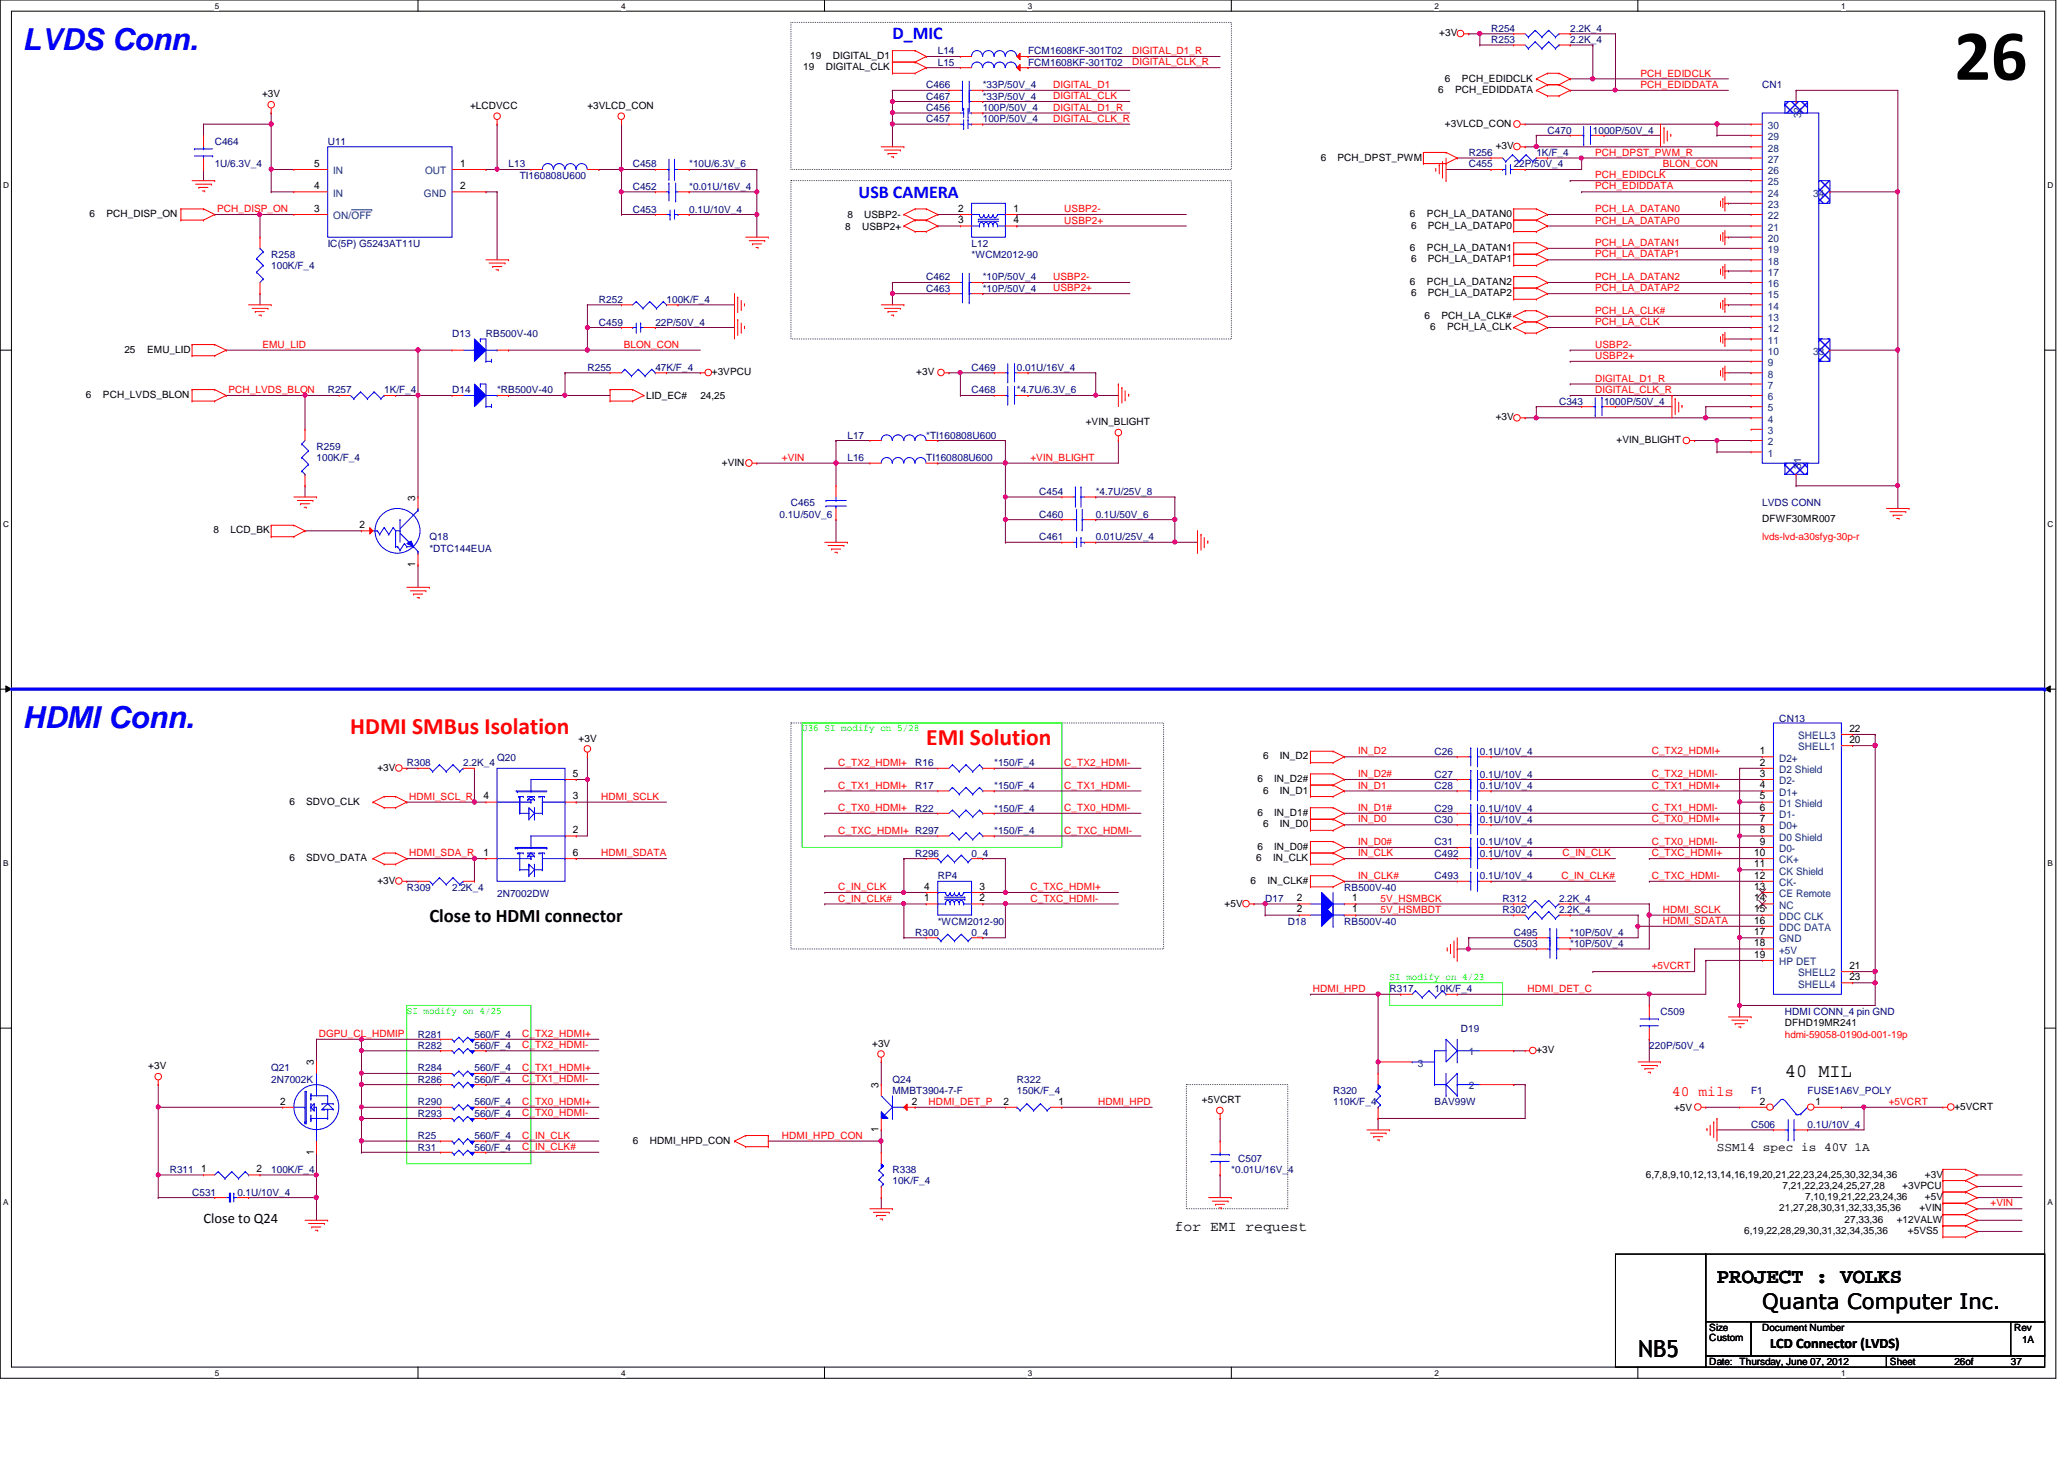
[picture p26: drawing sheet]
<svg xmlns="http://www.w3.org/2000/svg" width="297mm" height="210mm" viewBox="0 0 297 210" stroke-linecap="round" stroke-linejoin="round" font-family="sans-serif">
<defs><g id="words">
<text font-size="10.4" x="281.3" y="11.5">26</text>
<g font-size="4.4" fill="#00f">
<text x="3.3" y="7.2">LVDS Conn.</text>
<text x="3.3" y="104.7">HDMI Conn.</text>
</g>
<g font-size="3.4" fill="#f00">
<text x="50.4" y="105.6">HDMI SMBus Isolation</text>
<text x="133.3" y="107.2">EMI Solution</text>
</g>
<text font-size="3.4" x="235.8" y="195.2">NB5</text>
<g font-size="3">
<text x="247.1" y="184.6">PROJECT : VOLKS</text>
<text x="253.6" y="188.3">Quanta Computer Inc.</text>
</g>
<g font-size="2.8">
<text x="61.8" y="132.7">Close to HDMI connector</text>
<text x="256.9" y="155">40 MIL</text>
</g>
<g font-size="2.6" fill="#00f">
<text x="128.4" y="5.7">D_MIC</text>
<text x="123.6" y="28.4">USB CAMERA</text>
</g>
<text font-size="2.1" fill="#f00" x="240.6" y="157.6">40 mils</text>
<g font-size="2.1">
<text x="29.3" y="175.9">Close to Q24</text>
<text x="169.1" y="177.2">for EMI request</text>
<text x="254.8" y="194">LCD Connector (LVDS)</text>
</g>
<text font-size="1.8" x="247.1" y="165.6">SSM14 spec is 40V 1A</text>
<g font-size="1.5" fill="#004080">
<text x="259.2" y="17" transform="rotate(-90 259.2 17)">32</text>
<text x="254.4" y="23.4">27</text>
<text x="254.4" y="20.2">29</text>
<text x="254.4" y="21.8">28</text>
<text x="254.4" y="18.5">30</text>
<text x="48" y="28.3">IN</text>
<text x="48" y="25.1">IN</text>
<text x="61" y="28.3">GND</text>
<text x="61.2" y="25.1">OUT</text>
<text x="254.4" y="29.9">23</text>
<text x="254.4" y="26.7">25</text>
<text x="254.4" y="28.3">24</text>
<text x="254.4" y="25.1">26</text>
<text x="260.9" y="28.3">34</text>
<text x="48" y="31.5">ON/OFF</text>
<text x="254.4" y="33.2">21</text>
<text x="254.4" y="34.8">20</text>
<text x="254.4" y="31.5">22</text>
<text x="254.4" y="39.7">17</text>
<text x="254.4" y="36.4">19</text>
<text x="254.4" y="41.3">16</text>
<text x="254.4" y="38.1">18</text>
<text x="254.4" y="46.2">13</text>
<text x="254.4" y="42.9">15</text>
<text x="254.4" y="47.8">12</text>
<text x="254.4" y="44.5">14</text>
<text x="254.4" y="52.7">9</text>
<text x="254.4" y="49.4">11</text>
<text x="254.4" y="51.1">10</text>
<text x="260.9" y="51.1">33</text>
<text x="254.4" y="59.2">5</text>
<text x="254.4" y="55.9">7</text>
<text x="254.4" y="57.6">6</text>
<text x="254.4" y="54.3">8</text>
<text x="254.4" y="65.7">1</text>
<text x="254.4" y="62.4">3</text>
<text x="254.4" y="64.1">2</text>
<text x="254.4" y="60.8">4</text>
<text x="259.2" y="67.4" transform="rotate(-90 259.2 67.4)">31</text>
<text x="258.8" y="107.9">SHELL1</text>
<text x="258.8" y="106.3">SHELL3</text>
<text x="256" y="109.6">D2+</text>
<text x="256" y="112.8">D2-</text>
<text x="256" y="111.2">D2 Shield</text>
<text x="256" y="116.1">D1 Shield</text>
<text x="256" y="119.3">D0+</text>
<text x="256" y="114.5">D1+</text>
<text x="256" y="117.7">D1-</text>
<text x="256" y="122.6">D0-</text>
<text x="256" y="125.8">CK Shield</text>
<text x="256" y="120.9">D0 Shield</text>
<text x="256" y="124.2">CK+</text>
<text x="256" y="129.1">CE Remote</text>
<text x="256" y="127.5">CK-</text>
<text x="256" y="130.7">NC</text>
<text x="256" y="132.3">DDC CLK</text>
<text x="256" y="135.6">GND</text>
<text x="256" y="133.9">DDC DATA</text>
<text x="256" y="137.2">+5V</text>
<text x="256" y="138.9">HP DET</text>
<text x="258.8" y="140.5">SHELL2</text>
<text x="258.8" y="142.1">SHELL4</text>
<text x="204" y="153.5">3</text>
<text x="211.4" y="151.8">1</text>
<text x="211.4" y="156.7">2</text>
</g>
<g font-size="1.5">
<text x="45.2" y="27.2">4</text>
<text x="45.2" y="24">5</text>
<text x="66.2" y="27.2">2</text>
<text x="66.2" y="24">1</text>
<text x="45.2" y="30.5">3</text>
<text x="137.9" y="32.1">3</text>
<text x="137.9" y="30.5">2</text>
<text x="145.8" y="30.5">1</text>
<text x="145.8" y="32.1">4</text>
<text x="51.7" y="76">2</text>
<text x="59.8" y="72" transform="rotate(-90 59.8 72)">3</text>
<text x="59.8" y="81.6" transform="rotate(-90 59.8 81.6)">1</text>
<text x="266.1" y="106.9">20</text>
<text x="266.1" y="105.3">22</text>
<text x="82.5" y="111.8">5</text>
<text x="253.3" y="108.5">1</text>
<text x="253.3" y="111.8">3</text>
<text x="253.3" y="110.2">2</text>
<text x="253.3" y="113.4">4</text>
<text x="69.6" y="115">4</text>
<text x="82.5" y="119.9">2</text>
<text x="82.5" y="115">3</text>
<text x="253.3" y="115">5</text>
<text x="253.3" y="118.3">7</text>
<text x="253.3" y="116.6">6</text>
<text x="253.3" y="119.9">8</text>
<text x="69.6" y="123.1">1</text>
<text x="82.5" y="123.1">6</text>
<text x="252.5" y="124.8">11</text>
<text x="252.5" y="123.1">10</text>
<text x="253.3" y="121.5">9</text>
<text x="133" y="129.7">1</text>
<text x="133" y="128">4</text>
<text x="141" y="128">3</text>
<text x="141" y="129.7">2</text>
<text x="186.6" y="129.7">2</text>
<text x="186.6" y="131.3">2</text>
<text x="194.6" y="129.7">1</text>
<text x="194.6" y="131.3">1</text>
<text x="252.5" y="128">13</text>
<text x="252.5" y="131.3">15</text>
<text x="252.5" y="126.4">12</text>
<text x="252.5" y="129.7">14</text>
<text x="252.5" y="134.5">17</text>
<text x="252.5" y="137.8">19</text>
<text x="252.5" y="132.9">16</text>
<text x="252.5" y="136.1">18</text>
<text x="266.1" y="139.4">21</text>
<text x="266.1" y="141">23</text>
<text x="45.2" y="153.3" transform="rotate(-90 45.2 153.3)">3</text>
<text x="40.3" y="158.9">2</text>
<text x="126.4" y="156.5" transform="rotate(-90 126.4 156.5)">3</text>
<text x="131.2" y="158.9">2</text>
<text x="144.4" y="158.9">2</text>
<text x="152.4" y="158.9">1</text>
<text x="253.3" y="158.9">2</text>
<text x="261.3" y="158.9">1</text>
<text x="45.2" y="166.1" transform="rotate(-90 45.2 166.1)">1</text>
<text x="126.4" y="162.9" transform="rotate(-90 126.4 162.9)">1</text>
<text x="29" y="168.7">1</text>
<text x="36.9" y="168.7">2</text>
</g>
<g font-size="1.4">
<text x="207.1" y="5.2">+3V</text>
<text x="115.6" y="10.1">19</text>
<text x="116.6" y="8.5">19</text>
<text x="118.9" y="10.1">DIGITAL_CLK</text>
<text x="119.8" y="8.5">DIGITAL_D1</text>
<text x="207.9" y="11.7">6</text>
<text x="210.4" y="11.7">PCH_EDIDCLK</text>
<text x="37.7" y="14">+3V</text>
<text x="67.6" y="15.7">+LCDVCC</text>
<text x="84.5" y="15.7">+3VLCD_CON</text>
<text x="207" y="13.4">6</text>
<text x="209.4" y="13.4">PCH_EDIDDATA</text>
<text x="190.1" y="23.1">6</text>
<text x="192.5" y="23.1">PCH_DPST_PWM</text>
<text x="207.9" y="18.2">+3VLCD_CON</text>
<text x="215.3" y="21.5">+3V</text>
<text x="12.9" y="31.2">6</text>
<text x="15.3" y="31.2">PCH_DISP_ON</text>
<text x="121.6" y="33">8</text>
<text x="122" y="31.4">8</text>
<text x="124.1" y="33">USBP2+</text>
<text x="124.4" y="31.4">USBP2-</text>
<text x="202.9" y="31.2">6</text>
<text x="203.1" y="32.9">6</text>
<text x="205.4" y="31.2">PCH_LA_DATAN0</text>
<text x="205.5" y="32.9">PCH_LA_DATAP0</text>
<text x="202.9" y="41">6</text>
<text x="202.9" y="36.1">6</text>
<text x="203.1" y="37.8">6</text>
<text x="205.4" y="41">PCH_LA_DATAN2</text>
<text x="205.4" y="36.1">PCH_LA_DATAN1</text>
<text x="205.5" y="37.8">PCH_LA_DATAP1</text>
<text x="203.1" y="42.6">6</text>
<text x="205" y="45.9">6</text>
<text x="205.5" y="42.6">PCH_LA_DATAP2</text>
<text x="205.8" y="47.5">6</text>
<text x="207.4" y="45.9">PCH_LA_CLK#</text>
<text x="208.3" y="47.5">PCH_LA_CLK</text>
<text x="17.9" y="50.8">25</text>
<text x="21.2" y="50.8">EMU_LID</text>
<text x="12.4" y="57.3">6</text>
<text x="14.8" y="57.3">PCH_LVDS_BLON</text>
<text x="93" y="57.4">LID_EC#</text>
<text x="100.8" y="57.4">24,25</text>
<text x="102.4" y="54">+3VPCU</text>
<text x="131.9" y="54">+3V</text>
<text x="156.2" y="61.2">+VIN_BLIGHT</text>
<text x="215.3" y="60.5">+3V</text>
<text x="232.7" y="63.8">+VIN_BLIGHT</text>
<text x="103.9" y="67">+VIN</text>
<text x="30.7" y="76.8">8</text>
<text x="33.2" y="76.8">LCD_BK</text>
<text x="253.6" y="75.1">DFWF30MR007</text>
<text x="83.3" y="106.7">+3V</text>
<text x="54.3" y="110.9">+3V</text>
<text x="181" y="112.5">6</text>
<text x="181.8" y="109.3">6</text>
<text x="183.4" y="112.5">IN_D2#</text>
<text x="184.2" y="109.3">IN_D2</text>
<text x="41.7" y="115.8">6</text>
<text x="44.1" y="115.8">SDVO_CLK</text>
<text x="181" y="117.4">6</text>
<text x="181.8" y="114.2">6</text>
<text x="181.8" y="119">6</text>
<text x="183.4" y="117.4">IN_D1#</text>
<text x="184.2" y="114.2">IN_D1</text>
<text x="184.2" y="119">IN_D0</text>
<text x="41.7" y="123.9">6</text>
<text x="44.1" y="123.9">SDVO_DATA</text>
<text x="180.8" y="123.9">6</text>
<text x="181" y="122.3">6</text>
<text x="183.2" y="123.9">IN_CLK</text>
<text x="183.4" y="122.3">IN_D0#</text>
<text x="54.3" y="127.2">+3V</text>
<text x="176.2" y="130.4">+5V</text>
<text x="180" y="127.2">6</text>
<text x="182.4" y="127.2">IN_CLK#</text>
<text x="256.9" y="147.7">DFHD19MR241</text>
<text x="21.3" y="153.8">+3V</text>
<text x="125.5" y="150.6">+3V</text>
<text x="221.1" y="151.6">+3V</text>
<text x="173" y="158.7">+5VCRT</text>
<text x="240.9" y="159.9">+5V</text>
<text x="281.3" y="159.7">+5VCRT</text>
<text x="91.1" y="164.5">6</text>
<text x="93.5" y="164.5">HDMI_HPD_CON</text>
<text x="236.9" y="169.4">6,7,8,9,10,12,13,14,16,19,20,21,22,23,24,25,30,32,34,36</text>
<text x="256.5" y="171.1">7,21,22,23,24,25,27,28</text>
<text x="259.8" y="172.7">7,10,19,21,22,23,24,36</text>
<text x="273.8" y="171.1">+3VPCU</text>
<text x="277" y="169.4">+3V</text>
<text x="277" y="172.7">+5V</text>
<text x="251" y="177.5">6,19,22,28,29,30,31,32,34,35,36</text>
<text x="256.1" y="174.3">21,27,28,30,31,32,33,35,36</text>
<text x="265.5" y="175.9">27,33,36</text>
<text x="273" y="175.9">+12VALW</text>
<text x="274.6" y="177.5">+5VS5</text>
<text x="276.2" y="174.3">+VIN</text>
<text x="246" y="191.5">Size</text>
<text x="253.6" y="191.5">Document Number</text>
<text x="289.9" y="191.5">Rev</text>
<text x="246" y="196.4">Date: Thursday, June 07, 2012</text>
<text x="246" y="193">Custom</text>
<text x="272" y="196.4">Sheet</text>
<text x="281.3" y="196.4">26of</text>
<text x="289.4" y="196.4">37</text>
<text x="291" y="193.2">1A</text>
</g>
<g font-size="1.4" fill="#000080">
<text x="214.6" y="4.6">R254</text>
<text x="226" y="4.6">2.2K_4</text>
<text x="135" y="7.8">L14</text>
<text x="135" y="9.5">L15</text>
<text x="148" y="7.8">FCM1608KF-301T02</text>
<text x="148" y="9.5">FCM1608KF-301T02</text>
<text x="214.6" y="6.2">R253</text>
<text x="226" y="6.2">2.2K_4</text>
<text x="133.3" y="16">C456</text>
<text x="133.3" y="12.7">C466</text>
<text x="133.3" y="14.4">C467</text>
<text x="133.3" y="17.6">C457</text>
<text x="141.4" y="16">100P/50V_4</text>
<text x="141.4" y="12.7">*33P/50V_4</text>
<text x="141.4" y="14.4">*33P/50V_4</text>
<text x="141.4" y="17.6">100P/50V_4</text>
<text x="253.6" y="12.7">CN1</text>
<text x="30.9" y="20.8">C464</text>
<text x="47.2" y="20.8">U11</text>
<text x="211.4" y="22.5">R256</text>
<text x="221.1" y="22.5">1K/F_4</text>
<text x="222.7" y="19.2">C470</text>
<text x="229.2" y="19.2">1000P/50V_4</text>
<text x="30.9" y="24.1">1U/6.3V_4</text>
<text x="73.2" y="24.1">L13</text>
<text x="74.8" y="25.7">TI160808U600</text>
<text x="91.1" y="24.1">C458</text>
<text x="91.1" y="27.3">C452</text>
<text x="99.2" y="24.1">*10U/6.3V_6</text>
<text x="99.2" y="27.3">*0.01U/16V_4</text>
<text x="211.4" y="24.1">C455</text>
<text x="217.8" y="24.1">22P/50V_4</text>
<text x="47.2" y="35.5">IC(5P) G5243AT11U</text>
<text x="91.1" y="30.6">C453</text>
<text x="99.2" y="30.6">0.1U/10V_4</text>
<text x="139.8" y="35.5">L12</text>
<text x="39" y="37.1">R258</text>
<text x="39" y="38.7">100K/F_4</text>
<text x="133.3" y="42">C463</text>
<text x="133.3" y="40.3">C462</text>
<text x="139.8" y="37.1">*WCM2012-90</text>
<text x="141.4" y="42">*10P/50V_4</text>
<text x="141.4" y="40.3">*10P/50V_4</text>
<text x="86.2" y="43.6">R252</text>
<text x="86.2" y="46.9">C459</text>
<text x="94.3" y="46.9">22P/50V_4</text>
<text x="95.9" y="43.6">100K/F_4</text>
<text x="65.1" y="48.5">D13</text>
<text x="69.9" y="48.5">RB500V-40</text>
<text x="84.5" y="53.3">R255</text>
<text x="94.3" y="53.3">47K/F_4</text>
<text x="139.8" y="53.3">C469</text>
<text x="146.3" y="53.3">0.01U/16V_4</text>
<text x="47.2" y="56.6">R257</text>
<text x="55.3" y="56.6">1K/F_4</text>
<text x="65.1" y="56.6">D14</text>
<text x="71.5" y="56.6">*RB500V-40</text>
<text x="139.8" y="56.6">C468</text>
<text x="146.3" y="56.6">*4.7U/6.3V_6</text>
<text x="224.4" y="58.3">C343</text>
<text x="230.8" y="58.3">1000P/50V_4</text>
<text x="45.5" y="64.7">R259</text>
<text x="122" y="63.1">L17</text>
<text x="133.3" y="63.1">*TI160808U600</text>
<text x="45.5" y="66.4">100K/F_4</text>
<text x="122" y="66.4">L16</text>
<text x="133.3" y="66.4">TI160808U600</text>
<text x="149.6" y="71.2">C454</text>
<text x="157.7" y="71.2">*4.7U/25V_8</text>
<text x="61.8" y="77.7">Q18</text>
<text x="112.2" y="74.5">0.1U/50V_6</text>
<text x="113.8" y="72.9">C465</text>
<text x="149.6" y="74.5">C460</text>
<text x="149.6" y="77.7">C461</text>
<text x="157.7" y="74.5">0.1U/50V_6</text>
<text x="157.7" y="77.7">0.01U/25V_4</text>
<text x="253.6" y="72.9">LVDS CONN</text>
<text x="61.8" y="79.4">*DTC144EUA</text>
<text x="256.1" y="103.9">CN13</text>
<text x="58.5" y="110.2">R308</text>
<text x="66.7" y="110.2">2.2K_4</text>
<text x="71.5" y="109.4">Q20</text>
<text x="131.7" y="110.2">R16</text>
<text x="131.7" y="113.5">R17</text>
<text x="143.1" y="110.2">*150/F_4</text>
<text x="143.1" y="113.5">*150/F_4</text>
<text x="206.5" y="111.9">C27</text>
<text x="206.5" y="108.6">C26</text>
<text x="206.5" y="113.5">C28</text>
<text x="213" y="111.9">0.1U/10V_4</text>
<text x="213" y="108.6">0.1U/10V_4</text>
<text x="213" y="113.5">0.1U/10V_4</text>
<text x="131.7" y="116.8">R22</text>
<text x="143.1" y="116.8">*150/F_4</text>
<text x="206.5" y="116.8">C29</text>
<text x="206.5" y="118.4">C30</text>
<text x="213" y="116.8">0.1U/10V_4</text>
<text x="213" y="118.4">0.1U/10V_4</text>
<text x="131.7" y="123.3">R296</text>
<text x="139.8" y="123.3">0_4</text>
<text x="143.1" y="120">*150/F_4</text>
<text x="206.5" y="123.3">C492</text>
<text x="206.5" y="121.6">C31</text>
<text x="213" y="123.3">0.1U/10V_4</text>
<text x="213" y="121.6">0.1U/10V_4</text>
<text x="58.5" y="128.1">R309</text>
<text x="65.1" y="128.1">2.2K_4</text>
<text x="71.5" y="129.1">2N7002DW</text>
<text x="135" y="126.5">RP4</text>
<text x="182.1" y="129.8">D17</text>
<text x="193.5" y="128.1">RB500V-40</text>
<text x="206.5" y="126.5">C493</text>
<text x="213" y="126.5">0.1U/10V_4</text>
<text x="216.2" y="129.8">R312</text>
<text x="216.2" y="131.4">R302</text>
<text x="224.4" y="129.8">2.2K_4</text>
<text x="224.4" y="131.4">2.2K_4</text>
<text x="131.7" y="134.6">R300</text>
<text x="135" y="133">*WCM2012-90</text>
<text x="139.8" y="134.6">0_4</text>
<text x="185.3" y="133">D18</text>
<text x="193.5" y="133">RB500V-40</text>
<text x="217.8" y="134.6">C495</text>
<text x="217.8" y="136.3">C503</text>
<text x="226" y="134.6">*10P/50V_4</text>
<text x="226" y="136.3">*10P/50V_4</text>
<text x="200" y="142.7">R317</text>
<text x="206.5" y="142.7">10K/F_4</text>
<text x="60.2" y="149.3">R281</text>
<text x="68.3" y="149.3">560/F_4</text>
<text x="210.2" y="148.5">D19</text>
<text x="239" y="146">C509</text>
<text x="256.9" y="146">HDMI CONN_4 pin GND</text>
<text x="39" y="154.1">Q21</text>
<text x="39" y="155.8">2N7002K</text>
<text x="60.2" y="154.1">R284</text>
<text x="60.2" y="155.8">R286</text>
<text x="60.2" y="150.9">R282</text>
<text x="68.3" y="154.1">560/F_4</text>
<text x="68.3" y="155.8">560/F_4</text>
<text x="68.3" y="150.9">560/F_4</text>
<text x="128.4" y="155.8">Q24</text>
<text x="146.3" y="155.8">R322</text>
<text x="237.4" y="150.9">220P/50V_4</text>
<text x="60.2" y="159">R290</text>
<text x="60.2" y="160.7">R293</text>
<text x="68.3" y="159">560/F_4</text>
<text x="68.3" y="160.7">560/F_4</text>
<text x="128.4" y="157.4">MMBT3904-7-F</text>
<text x="146.3" y="157.4">150K/F_4</text>
<text x="191.9" y="157.4">R320</text>
<text x="191.9" y="159">110K/F_4</text>
<text x="206.5" y="159">BAV99W</text>
<text x="252" y="157.4">F1</text>
<text x="260.1" y="157.4">FUSE1A6V_POLY</text>
<text x="60.2" y="165.5">R31</text>
<text x="60.2" y="163.9">R25</text>
<text x="68.3" y="165.5">560/F_4</text>
<text x="68.3" y="163.9">560/F_4</text>
<text x="178.2" y="167.1">C507</text>
<text x="252" y="162.3">C506</text>
<text x="260.1" y="162.3">0.1U/10V_4</text>
<text x="24.4" y="168.8">R311</text>
<text x="27.6" y="172">C531</text>
<text x="34.2" y="172">0.1U/10V_4</text>
<text x="39" y="168.8">100K/F_4</text>
<text x="128.4" y="168.8">R338</text>
<text x="128.4" y="170.4">10K/F_4</text>
<text x="177.2" y="168.8">*0.01U/16V_4</text>
</g>
<g font-size="1.4" fill="#f00">
<text x="162.9" y="7.8">DIGITAL_D1_R</text>
<text x="162.9" y="9.4">DIGITAL_CLK_R</text>
<text x="236.1" y="11">PCH_EDIDCLK</text>
<text x="151.6" y="14.3">DIGITAL_CLK</text>
<text x="151.6" y="12.7">DIGITAL_D1</text>
<text x="151.6" y="15.9">DIGITAL_D1_R</text>
<text x="151.6" y="17.5">DIGITAL_CLK_R</text>
<text x="236.1" y="12.7">PCH_EDIDDATA</text>
<text x="229.6" y="22.4">PCH_DPST_PWM_R</text>
<text x="229.6" y="27.3">PCH_EDIDDATA</text>
<text x="229.6" y="25.7">PCH_EDIDCLK</text>
<text x="239.3" y="24">BLON_CON</text>
<text x="31.2" y="30.5">PCH_DISP_ON</text>
<text x="153.2" y="30.5">USBP2-</text>
<text x="153.2" y="32.2">USBP2+</text>
<text x="229.6" y="32.2">PCH_LA_DATAP0</text>
<text x="229.6" y="30.5">PCH_LA_DATAN0</text>
<text x="229.6" y="35.4">PCH_LA_DATAN1</text>
<text x="151.6" y="40.3">USBP2-</text>
<text x="151.6" y="41.9">USBP2+</text>
<text x="229.6" y="40.3">PCH_LA_DATAN2</text>
<text x="229.6" y="41.9">PCH_LA_DATAP2</text>
<text x="229.6" y="37">PCH_LA_DATAP1</text>
<text x="229.6" y="45.2">PCH_LA_CLK#</text>
<text x="229.6" y="46.8">PCH_LA_CLK</text>
<text x="37.8" y="50">EMU_LID</text>
<text x="89.8" y="50">BLON_CON</text>
<text x="229.6" y="50">USBP2-</text>
<text x="229.6" y="51.6">USBP2+</text>
<text x="32.9" y="56.6">PCH_LVDS_BLON</text>
<text x="229.6" y="56.6">DIGITAL_CLK_R</text>
<text x="229.6" y="54.9">DIGITAL_D1_R</text>
<text x="112.5" y="66.3">+VIN</text>
<text x="148.3" y="66.3">+VIN_BLIGHT</text>
<text x="253.6" y="77.7">lvds-lvd-a30sfyg-30p-r</text>
<text x="120.6" y="110.2">C_TX2_HDMI+</text>
<text x="120.6" y="113.5">C_TX1_HDMI+</text>
<text x="153.2" y="113.5">C_TX1_HDMI-</text>
<text x="153.2" y="110.2">C_TX2_HDMI-</text>
<text x="195.4" y="113.5">IN_D1</text>
<text x="195.4" y="111.8">IN_D2#</text>
<text x="195.4" y="108.5">IN_D2</text>
<text x="237.7" y="113.5">C_TX1_HDMI+</text>
<text x="237.7" y="108.5">C_TX2_HDMI+</text>
<text x="237.7" y="111.8">C_TX2_HDMI-</text>
<text x="58.9" y="115.1">HDMI_SCL_R</text>
<text x="86.5" y="115.1">HDMI_SCLK</text>
<text x="120.6" y="119.9">C_TXC_HDMI+ R297</text>
<text x="120.6" y="116.7">C_TX0_HDMI+</text>
<text x="153.2" y="119.9">C_TXC_HDMI-</text>
<text x="153.2" y="116.7">C_TX0_HDMI-</text>
<text x="195.4" y="118.3">IN_D0</text>
<text x="195.4" y="116.7">IN_D1#</text>
<text x="237.7" y="118.3">C_TX0_HDMI+</text>
<text x="237.7" y="116.7">C_TX1_HDMI-</text>
<text x="58.9" y="123.2">HDMI_SDA_R</text>
<text x="86.5" y="123.2">HDMI_SDATA</text>
<text x="195.4" y="123.2">IN_CLK</text>
<text x="195.4" y="121.6">IN_D0#</text>
<text x="224.9" y="123.2">C_IN_CLK</text>
<text x="237.7" y="121.6">C_TX0_HDMI-</text>
<text x="237.7" y="123.2">C_TXC_HDMI+</text>
<text x="120.6" y="129.7">C_IN_CLK#</text>
<text x="120.6" y="128.1">C_IN_CLK</text>
<text x="148.3" y="129.7">C_TXC_HDMI-</text>
<text x="148.3" y="128.1">C_TXC_HDMI+</text>
<text x="195.4" y="126.4">IN_CLK#</text>
<text x="198.7" y="131.3">5V_HSMBDT</text>
<text x="198.7" y="129.7">5V_HSMBCK</text>
<text x="224.7" y="126.4">C_IN_CLK#</text>
<text x="237.7" y="126.4">C_TXC_HDMI-</text>
<text x="239.3" y="131.3">HDMI_SCLK</text>
<text x="239.3" y="132.9">HDMI_SDATA</text>
<text x="188.9" y="142.7">HDMI_HPD</text>
<text x="219.8" y="142.7">HDMI_DET_C</text>
<text x="237.7" y="139.4">+5VCRT</text>
<text x="45.9" y="149.2">DGPU_CL_HDMIP</text>
<text x="75.1" y="149.2">C_TX2_HDMI+</text>
<text x="256.9" y="149.3">hdmi-59058-0190d-001-19p</text>
<text x="75.1" y="150.8">C_TX2_HDMI-</text>
<text x="75.1" y="154.1">C_TX1_HDMI+</text>
<text x="75.1" y="155.7">C_TX1_HDMI-</text>
<text x="75.1" y="159">C_TX0_HDMI+</text>
<text x="75.1" y="160.6">C_TX0_HDMI-</text>
<text x="133.6" y="159">HDMI_DET_P</text>
<text x="158" y="159">HDMI_HPD</text>
<text x="271.8" y="159">+5VCRT</text>
<text x="75.1" y="165.4">C_IN_CLK#</text>
<text x="75.1" y="163.8">C_IN_CLK</text>
<text x="112.5" y="163.8">HDMI_HPD_CON</text>
<text x="286.5" y="173.6">+VIN</text>
</g>
<g font-size="1.4" fill="#0f0">
<text x="115.4" y="105.2">U36 SI modify on 5/28</text>
<text x="200" y="141">SI modify on 4/23</text>
<text x="58.5" y="145.8">SI modify on 4/25</text>
</g>
<g font-size="1.2">
<text x="30.9" y="1.2">5</text>
<text x="89.4" y="1.2">4</text>
<text x="147.9" y="1.2">3</text>
<text x="206.5" y="1.2">2</text>
<text x="265" y="1.2">1</text>
<text x=".5" y="27.1">D</text>
<text x="294.7" y="27.1">D</text>
<text x=".5" y="75.8">C</text>
<text x="294.7" y="75.8">C</text>
<text x=".5" y="124.6">B</text>
<text x="294.7" y="124.6">B</text>
<text x=".5" y="173.4">A</text>
<text x="294.7" y="173.4">A</text>
<text x="30.9" y="197.9">5</text>
<text x="89.4" y="197.9">4</text>
<text x="147.9" y="197.9">3</text>
<text x="206.5" y="197.9">2</text>
<text x="265" y="197.9">1</text>
</g>
</g></defs>
<path d="M0 0h295.9v198.3h-295.9zM1.6 1.6h292.7v195.1h-292.7z" fill="none" stroke="#000" stroke-width=".14"/>
<g fill="#fff">
<path d="M30.9 .2h.6v1.3h-.6z"/>
<path d="M30.9 196.8h.6v1.4h-.6z"/>
</g>
<path d="M60.2 0v1.6M60.2 196.7v1.6" fill="none" stroke="#000" stroke-width=".14"/>
<g fill="#fff">
<path d="M89.4 .2h.6v1.3h-.6z"/>
<path d="M89.4 196.8h.6v1.4h-.6z"/>
</g>
<path d="M118.7 0v1.6M118.7 196.7v1.6" fill="none" stroke="#000" stroke-width=".14"/>
<g fill="#fff">
<path d="M147.9 .2h.6v1.3h-.6z"/>
<path d="M147.9 196.8h.6v1.4h-.6z"/>
</g>
<path d="M177.2 0v1.6M177.2 196.7v1.6" fill="none" stroke="#000" stroke-width=".14"/>
<g fill="#fff">
<path d="M206.5 .2h.5v1.3h-.5z"/>
<path d="M206.5 196.8h.5v1.4h-.5z"/>
</g>
<path d="M235.7 0v1.6M235.7 196.7v1.6" fill="none" stroke="#000" stroke-width=".14"/>
<g fill="#fff">
<path d="M265 .2h.6v1.3h-.6z"/>
<path d="M265 196.8h.6v1.4h-.6z"/>
<path d="M.5 26h.8v1.3h-.8z"/>
<path d="M294.7 26h.8v1.3h-.8z"/>
<path d="M.5 74.8h.8v1.3h-.8z"/>
<path d="M294.7 74.8h.8v1.3h-.8z"/>
</g>
<path d="M0 50.4h1.6M294.3 50.4h1.6" fill="none" stroke="#000" stroke-width=".14"/>
<g fill="#fff">
<path d="M.5 123.5h.7v1.3h-.7z"/>
<path d="M294.7 123.5h.7v1.3h-.7z"/>
</g>
<path d="M0 99.1h1.6M.8 98.7l.8 .4-.8 .5zM294.3 99.1l.8-.4v.9zM294.3 99.1h1.6" fill="none" stroke="#000" stroke-width=".14"/>
<path d="M.8 98.7l.8 .4-.8 .5zM294.3 99.1l.8-.4v.9z" fill="#000"/>
<g fill="#fff">
<path d="M.5 172.3h.7v1.3h-.7z"/>
<path d="M294.7 172.3h.7v1.3h-.7z"/>
</g>
<path d="M0 147.9h1.6M294.3 147.9h1.6" fill="none" stroke="#000" stroke-width=".14"/>
<path d="M113.8 3.2h63.4v21.2h-63.4zM113.8 26h63.4v22.8h-63.4zM113.8 104h53.7v32.5h-53.7zM170.7 156h14.6v17.9h-14.6z" fill="none" stroke="#000" stroke-width=".14" stroke-dasharray="0 .3"/>
<path d="M1.6 99.1h292.7" fill="none" stroke="#00f" stroke-width=".47"/>
<circle cx="294.3" cy="99.1" r=".23" fill="#00f"/>
<path d="M115.4 104h37.4v17.9h-37.4zM58.5 144.7h17.9v22.7h-17.9zM200 141.4h16.2v3.3h-16.2z" fill="none" stroke="#0f0" stroke-width=".14"/>
<path d="M213 6.5h.1M213 6.5h4.8M229.2 11.3h.1M229.2 11.3h19.5" fill="none" stroke="#800040" stroke-width=".14"/>
<circle cx="229.2" cy="11.3" r=".31" fill="#f0f"/>
<circle cx="229.2" cy="11.3" r=".31" fill="none" stroke="#f0f" stroke-width=".14"/>
<path d="M232.5 13h.1M232.5 13h16.2" fill="none" stroke="#800040" stroke-width=".14"/>
<circle cx="232.5" cy="12.9" r=".3" fill="#f0f"/>
<circle cx="232.5" cy="12.9" r=".3" fill="none" stroke="#f0f" stroke-width=".14"/>
<g fill="none" stroke="#800040" stroke-width=".14">
<path d="M211.4 4.9h.1M211.4 4.9h1.6M213 4.9h.1M213 4.9v1.6M219.5 17.9h32.5M226 6.5h.1M226 11.3h.1M226 4.9h.1M226 13h.1M226 4.9h6.5M226 6.5h3.2M229.2 6.5h.1"/>
<path d="M229.2 6.5v4.8h-3.2M230.8 19.5h.1M230.8 19.5h8.2M232.5 4.9h.1M232.5 4.9v8.1h-6.5M247.1 17.9h.1"/>
</g>
<circle cx="247.1" cy="17.8" r=".31" fill="#f0f"/>
<circle cx="247.1" cy="17.8" r=".31" fill="none" stroke="#f0f" stroke-width=".14"/>
<path d="M247.1 17.9h.1M247.1 17.9v1.6M221.1 21.1h.1M221.1 21.1h30.9" fill="none" stroke="#800040" stroke-width=".14"/>
<circle cx="221.1" cy="21.1" r=".31" fill="#f0f"/>
<circle cx="221.1" cy="21.1" r=".31" fill="none" stroke="#f0f" stroke-width=".14"/>
<path d="M213 4.9h.1M213 4.9h4.8M247.1 19.5h.1M247.1 19.5h4.9" fill="none" stroke="#800040" stroke-width=".14"/>
<circle cx="213" cy="4.8" r=".31" fill="#f0f"/>
<circle cx="213" cy="4.8" r=".31" fill="none" stroke="#f0f" stroke-width=".14"/>
<g fill="none" stroke="#800040" stroke-width=".14">
<path d="M133.3 9.7h.1M133.3 8.1h.1M133.3 9.7h4.9M133.3 8.1h4.9M221.1 19.5h.1M221.1 19.5h4.9M221.1 19.5v1.6M135 32.5h.1M135 30.9h.1M135 30.9h3.2M135 32.5h3.2M146.3 30.9h.1"/>
<path d="M146.3 32.5h.1M146.3 30.9h24.4M146.3 32.5h24.4M128.4 40.6h.1M128.4 42.2h.1M128.4 40.6v1.6M128.4 42.2h8.2M157.7 53.6h.1M157.7 53.6v3.3M284.5 172.3h.1M284.5 170.7h.1M284.5 169h.1"/>
<path d="M284.5 173.9h.1M284.5 172.3h6.5M284.5 170.7h6.5M284.5 169h6.5M284.5 173.9h6.5"/>
</g>
<circle cx="128.4" cy="42.2" r=".31" fill="#f0f"/>
<circle cx="128.4" cy="42.2" r=".31" fill="none" stroke="#f0f" stroke-width=".14"/>
<path d="M141.4 14.6h.1M141.4 14.6h21.2M138.2 53.6h.1M138.2 53.6h4.9" fill="none" stroke="#800040" stroke-width=".14"/>
<circle cx="138.2" cy="53.6" r=".3" fill="#f0f"/>
<circle cx="138.2" cy="53.6" r=".3" fill="none" stroke="#f0f" stroke-width=".14"/>
<g fill="none" stroke="#800040" stroke-width=".14">
<path d="M128.4 13h.1M128.4 17.9h.1M128.4 14.6h.1M128.4 13h8.2M128.4 13v1.6M128.4 17.9v3.2M128.4 14.6h8.2M138.2 53.6h.1M138.2 56.9h.1M138.2 53.6v3.3M138.2 56.9h4.9M157.7 56.9h.1"/>
<path d="M157.7 56.9h3.2"/>
</g>
<circle cx="128.4" cy="14.6" r=".3" fill="#f0f"/>
<circle cx="128.4" cy="14.6" r=".3" fill="none" stroke="#f0f" stroke-width=".14"/>
<path d="M141.4 13h.1M141.4 13h21.2M128.4 40.6h.1M128.4 40.6h8.2M136.6 53.6h.1M136.6 53.6h1.6M148 53.6h.1M148 56.9h.1M148 53.6h9.7M148 56.9h9.7" fill="none" stroke="#800040" stroke-width=".14"/>
<circle cx="157.7" cy="56.8" r=".3" fill="#f0f"/>
<circle cx="157.7" cy="56.8" r=".3" fill="none" stroke="#f0f" stroke-width=".14"/>
<path d="M141.4 40.6h.1M141.4 42.2h.1M141.4 40.6h21.2M141.4 42.2h21.2M144.7 71.5h.1M144.7 71.5h8.1M157.7 71.5h.1M157.7 71.5h11.4" fill="none" stroke="#800040" stroke-width=".14"/>
<circle cx="144.7" cy="71.5" r=".3" fill="#f0f"/>
<circle cx="144.7" cy="71.5" r=".3" fill="none" stroke="#f0f" stroke-width=".14"/>
<path d="M169.1 78h.1M169.1 74.8h.1M169.1 78h3.2M169.1 74.8v3.2" fill="none" stroke="#800040" stroke-width=".14"/>
<circle cx="169.1" cy="78" r=".3" fill="#f0f"/>
<circle cx="169.1" cy="78" r=".3" fill="none" stroke="#f0f" stroke-width=".14"/>
<circle cx="169.1" cy="74.7" r=".31" fill="#f0f"/>
<circle cx="169.1" cy="74.7" r=".31" fill="none" stroke="#f0f" stroke-width=".14"/>
<g fill="none" stroke="#800040" stroke-width=".14">
<path d="M120.3 66.6h.1M120.3 74.8h.1M120.3 66.6h4.9M120.3 66.6v3.3M120.3 74.8v3.2M144.7 78h.1M144.7 66.6h.1M144.7 78h8.1M144.7 66.6v4.9M144.7 66.6h16.2M157.7 78h.1M157.7 74.8h.1"/>
<path d="M157.7 78h11.4M169.1 71.5h.1M169.1 71.5v3.3h-11.4"/>
</g>
<circle cx="144.7" cy="66.6" r=".31" fill="#f0f"/>
<circle cx="144.7" cy="66.6" r=".31" fill="none" stroke="#f0f" stroke-width=".14"/>
<path d="M108.9 66.6h.1M108.9 66.6h11.4M144.7 71.5h.1M144.7 71.5v3.3" fill="none" stroke="#800040" stroke-width=".14"/>
<circle cx="120.3" cy="66.6" r=".31" fill="#f0f"/>
<circle cx="120.3" cy="66.6" r=".31" fill="none" stroke="#f0f" stroke-width=".14"/>
<path d="M135 66.6h.1M135 66.6h9.7M144.7 74.8h.1M144.7 74.8h8.1M160.9 63.4h.1M160.9 63.4v3.2" fill="none" stroke="#800040" stroke-width=".14"/>
<circle cx="144.7" cy="74.7" r=".31" fill="#f0f"/>
<circle cx="144.7" cy="74.7" r=".31" fill="none" stroke="#f0f" stroke-width=".14"/>
<g fill="none" stroke="#800040" stroke-width=".14">
<path d="M32.6 50.4h.1M32.6 50.4h32.5M43.9 56.9h.1M43.9 56.9h4.9M56.9 56.9h.1M56.9 56.9h8.2M60.2 56.9h.1M60.2 50.4h.1M60.2 50.4v6.5M81.3 56.9h.1M81.3 53.6h.1M81.3 56.9h6.5"/>
<path d="M81.3 53.6h6.5M81.3 53.6v3.3M84.5 50.4h.1M84.5 50.4h16.3M95.9 53.6h.1M95.9 53.6h4.9M43.9 76.4h.1M43.9 76.4h8.1M144.7 74.8h.1M144.7 74.8v3.2M60.2 81.3h.1M60.2 81.3v3.2"/>
</g>
<circle cx="60.2" cy="56.8" r=".3" fill="#f0f"/>
<circle cx="60.2" cy="56.8" r=".3" fill="none" stroke="#f0f" stroke-width=".14"/>
<circle cx="60.1" cy="50.4" r=".31" fill="#f0f"/>
<circle cx="60.1" cy="50.4" r=".31" fill="none" stroke="#f0f" stroke-width=".14"/>
<path d="M73.2 50.4h.1M73.2 50.4h11.3M84.5 43.9h.1M84.5 43.9h4.9" fill="none" stroke="#800040" stroke-width=".14"/>
<circle cx="84.5" cy="50.4" r=".31" fill="#f0f"/>
<circle cx="84.5" cy="50.4" r=".31" fill="none" stroke="#f0f" stroke-width=".14"/>
<path d="M84.5 47.1h.1M84.5 43.9h.1M84.5 47.1h4.9M84.5 43.9v3.2" fill="none" stroke="#800040" stroke-width=".14"/>
<circle cx="84.5" cy="47.1" r=".3" fill="#f0f"/>
<circle cx="84.5" cy="47.1" r=".3" fill="none" stroke="#f0f" stroke-width=".14"/>
<path d="M32.6 56.9h.1M32.6 56.9h11.3M43.9 56.9h.1M43.9 56.9v4.9M94.3 47.1h.1M94.3 47.1h11.4M97.6 43.9h.1M97.6 43.9h8.1" fill="none" stroke="#800040" stroke-width=".14"/>
<circle cx="43.9" cy="56.8" r=".3" fill="#f0f"/>
<circle cx="43.9" cy="56.8" r=".3" fill="none" stroke="#f0f" stroke-width=".14"/>
<g fill="none" stroke="#800040" stroke-width=".14">
<path d="M71.5 17.9h.1M71.5 17.9v6.5M148 8.1h.1M148 9.7h.1M148 8.1h27.6M148 9.7h27.6M71.5 24.4h.1M71.5 24.4h4.9M60.2 56.9h.1M60.2 56.9v14.6M84.5 47.1h.1M84.5 47.1v3.3"/>
<path d="M43.9 69.9h.1M43.9 69.9v1.6M284.5 175.6h.1M284.5 177.2h.1M284.5 175.6h6.5M284.5 177.2h6.5"/>
</g>
<circle cx="71.5" cy="24.3" r=".3" fill="#f0f"/>
<circle cx="71.5" cy="24.3" r=".3" fill="none" stroke="#f0f" stroke-width=".14"/>
<path d="M29.3 24.4h.1M29.3 24.4v1.6M30.9 30.9h.1M30.9 30.9h6.5M37.4 30.9h.1M37.4 30.9v3.2M39 24.4h.1M39 24.4v3.2" fill="none" stroke="#800040" stroke-width=".14"/>
<circle cx="39" cy="24.3" r=".3" fill="#f0f"/>
<circle cx="39" cy="24.3" r=".3" fill="none" stroke="#f0f" stroke-width=".14"/>
<path d="M29.3 17.9h.1M29.3 17.9h9.7" fill="none" stroke="#800040" stroke-width=".14"/>
<circle cx="39" cy="17.8" r=".31" fill="#f0f"/>
<circle cx="39" cy="17.8" r=".31" fill="none" stroke="#f0f" stroke-width=".14"/>
<path d="M39 16.3h.1M39 16.3v1.6M37.4 30.9h.1M37.4 30.9h4.9M39 27.6h.1M39 27.6h3.3M69.9 27.6h.1M69.9 27.6h1.6M37.4 42.2h.1M37.4 42.2v1.7" fill="none" stroke="#800040" stroke-width=".14"/>
<circle cx="37.4" cy="30.9" r=".3" fill="#f0f"/>
<circle cx="37.4" cy="30.9" r=".3" fill="none" stroke="#f0f" stroke-width=".14"/>
<g fill="none" stroke="#800040" stroke-width=".14">
<path d="M29.3 17.9h.1M29.3 17.9v1.6M39 17.9h.1M39 17.9v6.5M39 24.4h.1M39 24.4h3.3M71.5 27.6h.1M71.5 27.6v9.8M89.4 24.4h.1M89.4 30.9h.1M89.4 24.4h4.9M89.4 30.9h4.9"/>
<path d="M99.2 24.4h.1M99.2 30.9h.1M99.2 24.4h9.7M108.9 27.6h.1M108.9 27.6v3.3h-9.7"/>
</g>
<circle cx="108.9" cy="30.9" r=".3" fill="#f0f"/>
<circle cx="108.9" cy="30.9" r=".3" fill="none" stroke="#f0f" stroke-width=".14"/>
<path d="M89.4 24.4h.1M89.4 24.4v3.2" fill="none" stroke="#800040" stroke-width=".14"/>
<circle cx="89.4" cy="27.6" r=".3" fill="#f0f"/>
<circle cx="89.4" cy="27.6" r=".3" fill="none" stroke="#f0f" stroke-width=".14"/>
<circle cx="89.4" cy="24.3" r=".3" fill="#f0f"/>
<circle cx="89.4" cy="24.3" r=".3" fill="none" stroke="#f0f" stroke-width=".14"/>
<g fill="none" stroke="#800040" stroke-width=".14">
<path d="M89.4 17.9h.1M89.4 17.9v6.5h-3.2M86.2 24.4h.1M89.4 27.6h.1M89.4 27.6h4.9M89.4 27.6v3.3M99.2 27.6h.1M108.9 30.9h.1M108.9 24.4h.1M108.9 24.4v3.2h-9.7M108.9 30.9v3.2M120.3 63.4h.1"/>
<path d="M120.3 63.4h4.9M120.3 63.4v3.2M135 63.4h.1M135 63.4h9.7M144.7 63.4h.1M144.7 63.4v3.2"/>
</g>
<circle cx="108.9" cy="27.6" r=".3" fill="#f0f"/>
<circle cx="108.9" cy="27.6" r=".3" fill="none" stroke="#f0f" stroke-width=".14"/>
<path d="M128.4 16.3h.1M128.4 16.3h8.2M69.9 24.4h.1M69.9 24.4h1.6M219.5 21.1h.1M219.5 21.1h1.6M128.4 42.2h.1M128.4 42.2v1.7" fill="none" stroke="#800040" stroke-width=".14"/>
<circle cx="128.4" cy="16.2" r=".3" fill="#f0f"/>
<circle cx="128.4" cy="16.2" r=".3" fill="none" stroke="#f0f" stroke-width=".14"/>
<path d="M128.4 14.6h.1M128.4 17.9h.1M128.4 14.6v1.7M128.4 17.9h8.2" fill="none" stroke="#800040" stroke-width=".14"/>
<circle cx="128.4" cy="17.8" r=".31" fill="#f0f"/>
<circle cx="128.4" cy="17.8" r=".31" fill="none" stroke="#f0f" stroke-width=".14"/>
<path d="M128.4 16.3h.1M128.4 16.3v1.6M141.4 16.3h.1M141.4 17.9h.1M141.4 16.3h21.2M141.4 17.9h21.2M250.4 144.7h.1M269.9 141.4h.1M269.9 141.4v3.3h-19.5" fill="none" stroke="#800040" stroke-width=".14"/>
<circle cx="250.4" cy="144.6" r=".3" fill="#f0f"/>
<circle cx="250.4" cy="144.6" r=".3" fill="none" stroke="#f0f" stroke-width=".14"/>
<path d="M269.9 107.3h.1M269.9 107.3v32.5h-3.3M266.6 139.8h.1" fill="none" stroke="#800040" stroke-width=".14"/>
<circle cx="269.8" cy="139.8" r=".32" fill="#f0f"/>
<circle cx="269.8" cy="139.8" r=".32" fill="none" stroke="#f0f" stroke-width=".14"/>
<circle cx="269.8" cy="107.2" r=".32" fill="#f0f"/>
<circle cx="269.8" cy="107.2" r=".32" fill="none" stroke="#f0f" stroke-width=".14"/>
<path d="M130.1 123.5h.1M130.1 123.5h3.2M130.1 123.5v4.9" fill="none" stroke="#800040" stroke-width=".14"/>
<circle cx="130" cy="128.4" r=".3" fill="#f0f"/>
<circle cx="130" cy="128.4" r=".3" fill="none" stroke="#f0f" stroke-width=".14"/>
<path d="M130.1 130h.1M130.1 134.9h.1M130.1 130v4.9M130.1 134.9h3.2M130.1 130h3.2M141.4 123.5h.1M141.4 134.9h.1M141.4 123.5h3.3M144.7 123.5h.1M144.7 130h.1M144.7 123.5v4.9M144.7 130v4.9h-3.3" fill="none" stroke="#800040" stroke-width=".14"/>
<circle cx="130" cy="130" r=".3" fill="#f0f"/>
<circle cx="130" cy="130" r=".3" fill="none" stroke="#f0f" stroke-width=".14"/>
<path d="M130.1 128.4h.1M130.1 128.4h3.2M22.8 172.3h.1M22.8 169h.1M22.8 172.3h8.1M22.8 169v3.3M22.8 169h6.5M35.8 172.3h.1M35.8 172.3h9.7" fill="none" stroke="#800040" stroke-width=".14"/>
<circle cx="45.5" cy="172.3" r=".31" fill="#f0f"/>
<circle cx="45.5" cy="172.3" r=".31" fill="none" stroke="#f0f" stroke-width=".14"/>
<path d="M250.4 120.3h.1M250.4 120.3h3.2M250.4 120.3v4.8" fill="none" stroke="#800040" stroke-width=".14"/>
<circle cx="250.4" cy="120.3" r=".3" fill="#f0f"/>
<circle cx="250.4" cy="120.3" r=".3" fill="none" stroke="#f0f" stroke-width=".14"/>
<path d="M250.4 110.5h.1M250.4 110.5h3.2M193.5 126.8h.1M193.5 123.5h.1M193.5 126.8h16.2M193.5 123.5h16.2M245.5 138.2h.1M245.5 138.2h8.1M269.9 139.8h.1M269.9 139.8v1.6h-3.3M266.6 141.4h.1" fill="none" stroke="#800040" stroke-width=".14"/>
<circle cx="269.9" cy="141.4" r=".31" fill="#f0f"/>
<circle cx="269.9" cy="141.4" r=".31" fill="none" stroke="#f0f" stroke-width=".14"/>
<path d="M22.8 156h.1M22.8 156v3.3M250.4 144.7h.1M250.4 144.7v1.6M37.4 169h.1M37.4 169h8.1" fill="none" stroke="#800040" stroke-width=".14"/>
<circle cx="45.5" cy="169" r=".3" fill="#f0f"/>
<circle cx="45.5" cy="169" r=".3" fill="none" stroke="#f0f" stroke-width=".14"/>
<path d="M250.4 125.1h.1M250.4 125.1v9.8" fill="none" stroke="#800040" stroke-width=".14"/>
<circle cx="250.4" cy="134.9" r=".3" fill="#f0f"/>
<circle cx="250.4" cy="134.9" r=".3" fill="none" stroke="#f0f" stroke-width=".14"/>
<circle cx="250.4" cy="125.1" r=".3" fill="#f0f"/>
<circle cx="250.4" cy="125.1" r=".3" fill="none" stroke="#f0f" stroke-width=".14"/>
<g fill="none" stroke="#800040" stroke-width=".14">
<path d="M250.4 115.4h.1M250.4 115.4h3.2M250.4 115.4v4.9M144.7 130h.1M144.7 130h16.2M214.6 123.5h.1M214.6 123.5h17.9M235.8 131.7h.1M235.8 131.7v1.6M237.4 130h.1M237.4 130v1.7M245.5 138.2h.1"/>
<path d="M245.5 138.2v4.8M175.6 160.9h.1M175.6 169h.1M175.6 160.9v3.3M175.6 169v3.3"/>
</g>
<circle cx="144.7" cy="130" r=".3" fill="#f0f"/>
<circle cx="144.7" cy="130" r=".3" fill="none" stroke="#f0f" stroke-width=".14"/>
<path d="M250.4 110.5h.1M250.4 110.5v4.9M141.4 128.4h.1M141.4 128.4h3.3" fill="none" stroke="#800040" stroke-width=".14"/>
<circle cx="250.3" cy="115.4" r=".31" fill="#f0f"/>
<circle cx="250.3" cy="115.4" r=".31" fill="none" stroke="#f0f" stroke-width=".14"/>
<g fill="none" stroke="#800040" stroke-width=".14">
<path d="M58.5 115.4h.1M68.3 110.5h.1M68.3 110.5v4.9h-9.8M118.7 110.5h.1M118.7 117h.1M118.7 113.8h.1M118.7 113.8h16.3M118.7 110.5h16.3M118.7 117h16.3M143.1 113.8h.1M143.1 110.5h.1M143.1 117h.1"/>
<path d="M143.1 113.8h21.1M143.1 110.5h21.1M143.1 117h21.1M118.7 120.3h.1M118.7 120.3h16.3M143.1 120.3h.1M143.1 120.3h21.1"/>
</g>
<circle cx="68.3" cy="115.4" r=".31" fill="#f0f"/>
<circle cx="68.3" cy="115.4" r=".31" fill="none" stroke="#f0f" stroke-width=".14"/>
<path d="M82.9 115.4h.1M82.9 115.4h13M84.5 108.9h.1M84.5 112.1h.1M84.5 108.9v11.4h-1.6M68.3 123.5h.1M68.3 123.5h1.6M82.9 123.5h.1M82.9 120.3h.1M82.9 123.5h13" fill="none" stroke="#800040" stroke-width=".14"/>
<circle cx="84.5" cy="112.1" r=".3" fill="#f0f"/>
<circle cx="84.5" cy="112.1" r=".3" fill="none" stroke="#f0f" stroke-width=".14"/>
<path d="M68.3 115.4h.1M68.3 115.4h1.6M58.5 123.5h.1M58.5 123.5h9.8M68.3 123.5h.1M68.3 123.5v3.3" fill="none" stroke="#800040" stroke-width=".14"/>
<circle cx="68.3" cy="123.5" r=".31" fill="#f0f"/>
<circle cx="68.3" cy="123.5" r=".31" fill="none" stroke="#f0f" stroke-width=".14"/>
<path d="M58.5 110.5h.1M58.5 110.5h1.7M82.9 112.1h.1M82.9 112.1h1.6M58.5 126.8h.1M58.5 126.8h1.7M182.1 130h.1M182.1 130h4.9M250.4 134.9h.1M250.4 134.9h3.2M45.5 169h.1M45.5 169v3.3" fill="none" stroke="#800040" stroke-width=".14"/>
<circle cx="182.1" cy="130" r=".3" fill="#f0f"/>
<circle cx="182.1" cy="130" r=".3" fill="none" stroke="#f0f" stroke-width=".14"/>
<g fill="none" stroke="#800040" stroke-width=".14">
<path d="M182.1 130h.1M182.1 130v1.7M209.7 136.5h.1M211.4 134.9h.1M211.4 134.9h9.7M211.4 134.9v1.6h-1.7M226 130h.1M226 131.7h.1M226 136.5h.1M226 134.9h.1M226 130h11.4M226 134.9h9.8"/>
<path d="M226 136.5h11.4M226 131.7h9.8"/>
</g>
<circle cx="211.3" cy="136.5" r=".3" fill="#f0f"/>
<circle cx="211.3" cy="136.5" r=".3" fill="none" stroke="#f0f" stroke-width=".14"/>
<path d="M195.1 131.7h.1M195.1 131.7h22.7M211.4 136.5h.1M211.4 136.5h9.7M229.2 139.8h.1M229.2 139.8h14.7M209.7 143h.1M209.7 143h27.7" fill="none" stroke="#800040" stroke-width=".14"/>
<circle cx="237.3" cy="143" r=".31" fill="#f0f"/>
<circle cx="237.3" cy="143" r=".31" fill="none" stroke="#f0f" stroke-width=".14"/>
<g fill="none" stroke="#800040" stroke-width=".14">
<path d="M235.8 133.3h.1M235.8 133.3v1.6M237.4 131.7h.1M237.4 131.7v4.8M237.4 131.7h16.2M198.3 152.8h.1M198.3 152.8v1.6M198.3 143h3.3M201.6 143h.1M217.8 151.2h.1M217.8 151.2h1.7M237.4 143h.1"/>
<path d="M237.4 149.5h.1M237.4 143v1.7M237.4 149.5v3.3M198.3 160.9h.1M198.3 160.9v1.7"/>
</g>
<circle cx="237.3" cy="131.6" r=".32" fill="#f0f"/>
<circle cx="237.3" cy="131.6" r=".32" fill="none" stroke="#f0f" stroke-width=".14"/>
<path d="M198.3 143h.1M198.3 143v9.8" fill="none" stroke="#800040" stroke-width=".14"/>
<circle cx="198.3" cy="152.8" r=".3" fill="#f0f"/>
<circle cx="198.3" cy="152.8" r=".3" fill="none" stroke="#f0f" stroke-width=".14"/>
<circle cx="198.3" cy="143" r=".3" fill="#f0f"/>
<circle cx="198.3" cy="143" r=".3" fill="none" stroke="#f0f" stroke-width=".14"/>
<path d="M235.8 133.3h.1M235.8 133.3h17.8" fill="none" stroke="#800040" stroke-width=".14"/>
<circle cx="235.7" cy="133.3" r=".3" fill="#f0f"/>
<circle cx="235.7" cy="133.3" r=".3" fill="none" stroke="#f0f" stroke-width=".14"/>
<g fill="none" stroke="#800040" stroke-width=".14">
<path d="M182.1 131.7h.1M182.1 131.7h4.9M195.1 130h.1M195.1 130h22.7M214.6 126.8h.1M214.6 126.8h17.9M152.8 159.3h.1M152.8 159.3h13M188.6 143h.1M188.6 143h9.7M217.8 156h.1M217.8 156h1.7"/>
<path d="M219.5 156h.1M219.5 156v4.9h-21.2M237.4 143h.1M237.4 143h8.1M110.6 164.2h.1M126.8 162.6h.1M126.8 162.6v1.6h-16.2M198.3 160.9h.1"/>
</g>
<circle cx="126.8" cy="164.1" r=".31" fill="#f0f"/>
<circle cx="126.8" cy="164.1" r=".31" fill="none" stroke="#f0f" stroke-width=".14"/>
<g fill="none" stroke="#800040" stroke-width=".14">
<path d="M193.5 118.7h.1M193.5 117h.1M193.5 113.8h.1M193.5 112.1h.1M193.5 108.9h.1M193.5 118.7h16.2M193.5 117h16.2M193.5 113.8h16.2M193.5 112.1h16.2M193.5 108.9h16.2M214.6 113.8h.1M214.6 118.7h.1"/>
<path d="M214.6 108.9h.1M214.6 112.1h.1M214.6 117h.1M214.6 118.7h39M214.6 117h39M214.6 113.8h39M214.6 112.1h39M214.6 108.9h39M266.6 107.3h.1M266.6 105.7h.1M266.6 105.7h3.3M269.9 105.7h.1"/>
<path d="M269.9 105.7v1.6h-3.3M180.5 130h.1M180.5 130h1.6M193.5 121.9h.1M193.5 121.9h16.2M214.6 121.9h.1M214.6 121.9h39M237.4 123.5h.1M237.4 123.5h16.2M243.9 136.5h.1M243.9 136.5v3.3M243.9 136.5h9.7"/>
<path d="M250.4 125.1h.1M250.4 134.9h.1M250.4 125.1h3.2M250.4 134.9v9.8M22.8 159.3h.1M22.8 159.3h17.9M69.9 159.3h.1M69.9 159.3h16.3M126.8 152.8h.1M126.8 152.8v3.2M131.7 159.3h.1M131.7 159.3h13"/>
<path d="M45.5 172.3h.1M45.5 172.3v3.3M126.8 164.2h.1M126.8 172.3h.1M126.8 164.2v1.6M126.8 172.3v1.6"/>
</g>
<circle cx="22.8" cy="159.3" r=".3" fill="#f0f"/>
<circle cx="22.8" cy="159.3" r=".3" fill="none" stroke="#f0f" stroke-width=".14"/>
<path d="M45.5 149.5h.1M45.5 149.5h6.5M45.5 149.5v3.3M52 149.5h.1M52 149.5v1.7M52 164.2h.1M52 164.2v1.6" fill="none" stroke="#800040" stroke-width=".14"/>
<circle cx="52" cy="151.1" r=".3" fill="#f0f"/>
<circle cx="52" cy="151.1" r=".3" fill="none" stroke="#f0f" stroke-width=".14"/>
<circle cx="52" cy="149.5" r=".3" fill="#f0f"/>
<circle cx="52" cy="149.5" r=".3" fill="none" stroke="#f0f" stroke-width=".14"/>
<path d="M52 159.3h.1M52 159.3h11.4M52 160.9h.1M52 160.9h11.4" fill="none" stroke="#800040" stroke-width=".14"/>
<circle cx="52" cy="159.3" r=".3" fill="#f0f"/>
<circle cx="52" cy="159.3" r=".3" fill="none" stroke="#f0f" stroke-width=".14"/>
<path d="M52 154.4h.1M52 154.4h11.4" fill="none" stroke="#800040" stroke-width=".14"/>
<circle cx="52" cy="154.4" r=".3" fill="#f0f"/>
<circle cx="52" cy="154.4" r=".3" fill="none" stroke="#f0f" stroke-width=".14"/>
<path d="M52 156h.1M52 156h11.4" fill="none" stroke="#800040" stroke-width=".14"/>
<circle cx="52" cy="156" r=".31" fill="#f0f"/>
<circle cx="52" cy="156" r=".31" fill="none" stroke="#f0f" stroke-width=".14"/>
<path d="M52 159.3h.1M52 151.2h.1M52 151.2v3.2M52 159.3v1.6M52 165.8h.1M52 164.2h.1M52 165.8h11.4M52 164.2h11.4" fill="none" stroke="#800040" stroke-width=".14"/>
<circle cx="52" cy="164.1" r=".31" fill="#f0f"/>
<circle cx="52" cy="164.1" r=".31" fill="none" stroke="#f0f" stroke-width=".14"/>
<path d="M52 156h.1M52 154.4h.1M52 149.5h.1M52 154.4v4.9M52 149.5h11.4M52 160.9h.1M52 160.9v3.3" fill="none" stroke="#800040" stroke-width=".14"/>
<circle cx="52" cy="160.9" r=".3" fill="#f0f"/>
<circle cx="52" cy="160.9" r=".3" fill="none" stroke="#f0f" stroke-width=".14"/>
<path d="M22.8 159.3h.1M22.8 159.3v9.7" fill="none" stroke="#800040" stroke-width=".14"/>
<circle cx="22.8" cy="169" r=".3" fill="#f0f"/>
<circle cx="22.8" cy="169" r=".3" fill="none" stroke="#f0f" stroke-width=".14"/>
<g fill="none" stroke="#800040" stroke-width=".14">
<path d="M73.2 56.9h.1M73.2 56.9h8.1M237.4 126.8h.1M237.4 126.8h16.2M52 151.2h.1M52 151.2h11.4M69.9 151.2h.1M69.9 149.5h.1M69.9 154.4h.1M69.9 156h.1M69.9 151.2h16.3M69.9 149.5h16.3"/>
<path d="M69.9 154.4h16.3M69.9 156h16.3M69.9 165.8h.1M69.9 160.9h.1M69.9 164.2h.1M69.9 165.8h16.3M69.9 160.9h16.3M69.9 164.2h16.3"/>
</g>
<circle cx="81.3" cy="56.8" r=".3" fill="#f0f"/>
<circle cx="81.3" cy="56.8" r=".3" fill="none" stroke="#f0f" stroke-width=".14"/>
<path d="M265 159.3h.1M265 159.3h14.6M268.3 159.3h.1M45.5 165.8h.1M45.5 165.8v3.2" fill="none" stroke="#800040" stroke-width=".14"/>
<circle cx="268.2" cy="159.3" r=".3" fill="#f0f"/>
<circle cx="268.2" cy="159.3" r=".3" fill="none" stroke="#f0f" stroke-width=".14"/>
<g fill="none" stroke="#800040" stroke-width=".14">
<path d="M243.9 63.4h.1M243.9 63.4h8.1M247.1 65h.1M247.1 63.4h.1M247.1 65h4.9M247.1 63.4v1.6M245.5 159.3h.1M245.5 159.3h4.9M268.3 159.3h.1M268.3 159.3v3.3h-8.2M247.1 162.6h.1M247.1 162.6h8.1"/>
<path d="M260.1 162.6h.1"/>
</g>
<circle cx="247.1" cy="63.4" r=".3" fill="#f0f"/>
<circle cx="247.1" cy="63.4" r=".3" fill="none" stroke="#f0f" stroke-width=".14"/>
<path d="M245.5 58.5h.1M245.5 58.5v1.6h-24.4M221.1 60.1h.1" fill="none" stroke="#800040" stroke-width=".14"/>
<circle cx="245.5" cy="60.1" r=".31" fill="#f0f"/>
<circle cx="245.5" cy="60.1" r=".31" fill="none" stroke="#f0f" stroke-width=".14"/>
<circle cx="221.1" cy="60.1" r=".31" fill="#f0f"/>
<circle cx="221.1" cy="60.1" r=".31" fill="none" stroke="#f0f" stroke-width=".14"/>
<g fill="none" stroke="#800040" stroke-width=".14">
<path d="M209.7 22.7h.1M209.7 22.7h4.9M219.5 24.4h.1M222.7 32.5h.1M222.7 30.9h.1M222.7 35.7h.1M222.7 37.4h.1M222.7 22.7h.1M222.7 32.5h29.3M222.7 30.9h29.3M222.7 35.7h29.3M222.7 37.4h29.3"/>
<path d="M222.7 22.7h29.3M226 26h.1M226 26h26M227.6 27.6h.1M227.6 22.7h.1M227.6 27.6h24.4M227.6 22.7v1.7h-8.1M248.7 34.1h.1M248.7 39h.1M248.7 29.3h.1M248.7 34.1h3.3M248.7 39h3.3"/>
<path d="M248.7 29.3h3.3M221.1 58.5h.1M221.1 58.5h6.5M221.1 58.5v1.6h-1.6M222.7 40.6h.1M222.7 42.2h.1M222.7 45.5h.1M222.7 47.1h.1M222.7 40.6h29.3M222.7 42.2h29.3M222.7 45.5h29.3M222.7 47.1h29.3"/>
<path d="M226 56.9h.1M226 55.2h.1M226 50.4h.1M226 52h.1M226 56.9h26M226 55.2h26M226 50.4h26M226 52h26M232.5 58.5h.1M232.5 58.5h8.1M245.5 58.5h6.5M248.7 43.9h.1"/>
<path d="M248.7 48.8h3.3M248.7 53.6h3.3M248.7 43.9h3.3M252 58.5h.1M252 48.8h.1M252 53.6h.1M219.5 60.1h.1M245.5 60.1h.1M245.5 60.1h6.5"/>
</g>
<circle cx="227.6" cy="22.7" r=".3" fill="#f0f"/>
<circle cx="227.6" cy="22.7" r=".3" fill="none" stroke="#f0f" stroke-width=".14"/>
<path d="M258.5 13h.1M258.5 13h14.6v14.6M208.1 24.4h6.5M214.6 24.4h.1M239 24.4h.1M239 24.4h13M263.4 27.6h9.7M273.1 27.6h.1" fill="none" stroke="#800040" stroke-width=".14"/>
<circle cx="273.1" cy="27.6" r=".3" fill="#f0f"/>
<circle cx="273.1" cy="27.6" r=".3" fill="none" stroke="#f0f" stroke-width=".14"/>
<path d="M263.4 50.4h9.7M273.1 50.4h.1M273.1 50.4v19.5M273.1 69.9h.1" fill="none" stroke="#800040" stroke-width=".14"/>
<circle cx="273.1" cy="50.4" r=".31" fill="#f0f"/>
<circle cx="273.1" cy="50.4" r=".31" fill="none" stroke="#f0f" stroke-width=".14"/>
<circle cx="273.1" cy="69.8" r=".3" fill="#f0f"/>
<circle cx="273.1" cy="69.8" r=".3" fill="none" stroke="#f0f" stroke-width=".14"/>
<g fill="none" stroke="#800040" stroke-width=".14">
<path d="M258.5 14.6h.1M258.5 13v1.6M273.1 27.6v22.8M273.1 50.4h.1M258.5 69.9h.1M258.5 69.9h14.6M258.5 68.2v1.7M273.1 69.9h.1M273.1 69.9v3.3M118.7 130h.1M118.7 128.4h.1M118.7 130h11.4"/>
<path d="M118.7 128.4h11.4M144.7 128.4h.1M144.7 128.4h16.2"/>
</g>
<circle cx="144.7" cy="128.4" r=".3" fill="#f0f"/>
<circle cx="144.7" cy="128.4" r=".3" fill="none" stroke="#f0f" stroke-width=".14"/>
<path d="M141.4 130h.1M141.4 130h3.3" fill="none" stroke="#800040" stroke-width=".14"/>
<g fill="none" stroke="#f00" stroke-width=".14">
<path d="M39 16.3h.1M39 15.6v.7M71.5 17.9h.1M71.5 17.2v.7M89.4 17.9h.1M89.4 17.2v.7M128.4 8.9h.1M128.4 7.3h.1M128.4 10.5h.1M128.4 10.5h3.3M128.4 8.9h3.3M128.4 7.3v3.2"/>
<path d="M128.4 7.3h3.3M131.7 8.9h.1M131.7 7.3h.1M131.7 10.5h.1M131.7 7.3l1.6 .8M131.7 8.9l1.6 .8M133.3 8.1h.1M133.3 9.7h.1M133.3 8.1l-1.6 .8M133.3 9.7l-1.6 .8M138.2 8.1h.1M138.2 8.1h1.6"/>
<path d="M210.7 4.9h.7M211.4 4.9h.1M217.8 6.5h.1M217.8 6.5h1.7M218.8 17.9h.7M219.5 17.9h.1M221.1 11.3h.1M221.1 13h.1M221.1 11.3l1.6 .9M221.1 13l1.6 .8M222.7 10.5h.1M222.7 12.2h.1"/>
<path d="M222.7 13.8h.1M222.7 10.5l-1.6 .8M222.7 10.5h1.7M222.7 12.2h1.7M222.7 12.2l-1.6 .8M222.7 13.8h1.7M224.4 10.5h.1M224.4 12.2h.1M224.4 13.8h.1M224.4 10.5l1.6 .8M224.4 12.2l1.6 .8M224.4 6.5h1.6"/>
<path d="M226 11.3h.1M226 13h.1M226 6.5h.1M226 11.3l-1.6 .9M226 13l-1.6 .8M239 17.9h.1M239 17.9v3.2M239.5 18.4h.1M239.5 18.4v2.2M239.9 18.8v1.4M240.4 19.3h.1M240.4 19.3v.3"/>
<path d="M26 31.7h.1M26 30.1h.1M26 30.1h3.3M26 31.7h3.3M26 30.1v1.6M27.6 26h3.3M28.1 26.5h2.3M28.6 27h.1M28.6 27h1.3M29.1 27.5h.4M29.3 30.1h.1M29.3 31.7h.1"/>
<path d="M29.3 30.1l1.6 .8M29.5 27.5h.1M30.4 26.5h.1M30.9 30.9h.1M30.9 26h.1M30.9 30.9l-1.6 .8M69.9 37.4h3.3M70.4 37.8h2.3M70.9 38.4h.1M70.9 38.4h1.3M71.4 38.8h.3M71.7 38.8h.1"/>
<path d="M72.7 37.8h.1M73.2 37.4h.1M107.3 34.1h3.3M107.8 34.6h2.3M108.3 35.1h.1M108.3 35.1h1.3M108.8 35.6h.3M109.1 35.6h.1M110.1 34.6h.1M110.6 34.1h.1M126.8 21.1h3.3M127.3 21.6h2.3"/>
<path d="M127.8 22.1h.1M127.8 22.1h1.3M128.3 22.6h.3M128.6 22.6h.1M129.6 21.6h.1M130.1 30.9h.1M130.1 32.5h.1M130.1 21.1h.1M130.1 30.9l1.6 .8M130.1 32.5l1.6 .8M131.7 30.1h.1M131.7 31.7h.1"/>
<path d="M131.7 33.3h.1M131.7 30.1h1.6M131.7 30.1l-1.6 .8M131.7 31.7h1.6M131.7 31.7l-1.6 .8M131.7 33.3h1.6M133.3 30.1h.1M133.3 31.7h.1M133.3 33.3h.1M133.3 30.1l1.7 .8M133.3 31.7l1.7 .8M135 30.9h.1"/>
<path d="M135 32.5h.1M135 30.9l-1.7 .8M135 32.5l-1.7 .8M204.8 21.9h.1M204.8 23.5h.1M204.8 23.5h3.3M204.8 21.9h3.3M204.8 21.9v1.6M206.6 24.5h.1M206.6 24.2v.3M207.1 23.7h.1M207.1 23.7v1.3"/>
<path d="M207.6 25.5h.1M207.6 23.2v2.3M208.1 23.5h.1M208.1 21.9h.1M208.1 26h.1M208.1 21.9l1.6 .8M208.1 22.7v3.3M209.7 22.7h.1M209.7 22.7l-1.6 .8M214.6 24.4h.1M214.6 24.4h1.6M217.8 30.1h.1"/>
<path d="M217.8 31.7h.1M217.8 33.3h.1M217.8 39.8h.1M217.8 36.6h.1M217.8 38.2h.1M217.8 34.9h.1M217.8 30.1h3.3M217.8 31.7h3.3M217.8 33.3h3.3M217.8 30.1v3.2M217.8 34.9v3.3M217.8 39.8v3.3"/>
<path d="M217.8 39.8h3.3M217.8 38.2h3.3M217.8 36.6h3.3M217.8 34.9h3.3M217.8 24.4h1.7M218.8 21.1h.7M219.5 21.1h.1M219.5 24.4h.1M221.1 31.7h.1M221.1 30.1h.1M221.1 33.3h.1M221.1 39.8h.1"/>
<path d="M221.1 38.2h.1M221.1 36.6h.1M221.1 34.9h.1M221.1 30.1l1.6 .8M221.1 31.7l1.6 .8M221.1 39.8l1.6 .8M221.1 36.6l1.6 .8M221.1 34.9l1.6 .8M222.7 30.9h.1M222.7 32.5h.1M222.7 37.4h.1M222.7 35.7h.1"/>
<path d="M222.7 30.9l-1.6 .8M222.7 32.5l-1.6 .8M222.7 37.4l-1.6 .8M222.7 35.7l-1.6 .9M239.9 20.2h.1M247.6 39.3h.1M247.6 29.5h.1M247.6 34.5h.1M247.6 28.9v.6M247.6 33.8v.7M247.6 38.7v.6M247.9 38.4h.1"/>
<path d="M247.9 28.6h.1M247.9 33.5h.1M247.9 28.6v1.3M247.9 33.5v1.3M247.9 38.4v1.3M248.2 39h.1M248.2 40h.1M248.2 29.3h.1M248.2 30.2h.1M248.2 34.1h.1M248.2 35.1h.1M248.2 34.1h.5"/>
<path d="M248.2 28.3v1.9M248.2 33.1v2M248.2 38v2M248.2 39h.5M248.2 29.3h.5M27.6 57.7h.1M27.6 56h.1M27.6 51.2h.1M27.6 49.6h.1M27.6 56h3.3M27.6 57.7h3.3M27.6 49.6v1.6"/>
<path d="M27.6 56v1.7M27.6 49.6h3.3M27.6 51.2h3.3M30.9 56h.1M30.9 57.7h.1M30.9 49.6h.1M30.9 51.2h.1M30.9 56l1.7 .9M30.9 49.6l1.7 .8M32.6 56.9h.1M32.6 50.4h.1M32.6 56.9l-1.7 .8"/>
<path d="M32.6 50.4l-1.7 .8M35.8 43.9h3.2M36.3 44.4h2.3M36.7 44.8h.1M36.7 44.8h1.4M37.3 45.3h.3M37.6 45.3h.1M38.6 44.4h.1M39 43.9h.1M87.8 57.7h.1M87.8 56h.1M87.8 56h3.3"/>
<path d="M87.8 57.7h3.3M87.8 56v1.7M91.1 57.7h.1M91.1 56h.1M91.1 56l1.6 .9M92.7 56.9h.1M92.7 56.9l-1.6 .8M100.8 53.6h.1M100.8 53.6h.7M105.7 42.2h.1M105.7 45.5h.1M105.7 42.2v6.6"/>
<path d="M106.2 42.8h.1M106.2 46h.1M106.2 42.8v2.2M106.2 46v2.3M106.7 44.5h.1M106.7 47.8h.1M106.7 43.2v1.3M106.7 46.5v1.3M107.1 43.7h.1M107.1 46.9h.1M107.1 43.7v.3M107.1 46.9v.4"/>
<path d="M126.8 43.9h3.3M127.3 44.4h2.3M127.8 44.8h.1M127.8 44.8h1.3M128.3 45.3h.3M128.6 45.3h.1M129.6 44.4h.1M130.1 43.9h.1M135.9 53.6h.7M136.6 53.6h.1M160.9 55.2h.1M160.9 55.2v3.3"/>
<path d="M161.5 55.8h.1M161.5 55.8v2.2M161.9 57.5h.1M161.9 56.2v1.3M162.4 56.7h.1M162.4 56.7v.3M217.8 41.4h.1M217.8 43.1h.1M217.8 47.1h.1M217.8 45.5h.1M217.8 41.4h3.3M217.8 43.1h3.3"/>
<path d="M217.8 47.1l1.7 .8M217.8 45.5l1.7 .8M219.5 47.9h.1M219.5 46.3h.1M219.5 44.7h.1M219.5 47.9h1.6M219.5 46.3h1.6M219.5 46.3l-1.7 .8M219.5 44.7h1.6M219.5 44.7l-1.7 .8M221.1 41.4h.1M221.1 43.1h.1"/>
<path d="M221.1 47.9h.1M221.1 46.3h.1M221.1 44.7h.1M221.1 41.4l1.6 .8M221.1 46.3l1.6 .8M221.1 44.7l1.6 .8M222.7 40.6h.1M222.7 42.2h.1M222.7 47.1h.1M222.7 45.5h.1M222.7 40.6l-1.6 .8M222.7 42.2l-1.6 .9"/>
<path d="M222.7 47.1l-1.6 .8M222.7 45.5l-1.6 .8M240.6 56.9h.1M240.6 56.9v3.2M241.1 57.4h.1M241.1 57.4v2.2M241.6 59.1h.1M241.6 57.9v1.2M242.1 58.3h.1M242.1 58.3v.4M247.6 49.1h.1M247.6 53.9h.1"/>
<path d="M247.6 44.2h.1M247.6 43.6v.6M247.6 48.4v.7M247.6 53.3v.6M247.9 48.1h.1M247.9 53h.1M247.9 43.2h.1M247.9 43.2v1.3M247.9 48.1v1.3M247.9 53v1.3M248.2 48.8h.1M248.2 49.7h.1"/>
<path d="M248.2 53.6h.1M248.2 54.6h.1M248.2 43.9h.1M248.2 44.8h.1M248.2 53.6h.5M248.2 43.9h.5M248.2 48.8h.5M248.2 42.9v1.9M248.2 47.8v1.9M248.2 52.7v1.9M39 75.6h.1M39 77.2h.1"/>
<path d="M39 77.2h3.3M39 75.6h3.3M39 75.6v1.6M42.3 77.2h.1M42.3 75.6h.1M42.3 75.6l1.6 .8M42.3 71.5h3.2M42.8 72h2.2M43.3 72.5h.1M43.3 72.5h1.3M43.8 73h.3M43.9 76.4h.1"/>
<path d="M43.9 76.4l-1.6 .8M44.1 73h.1M45 72h.1M45.5 71.5h.1M108.3 66.6h.6M108.9 66.6h.1M118.7 78h3.3M119.2 78.5h2.3M119.7 79h.1M119.7 79h1.3M120.1 79.5h.4M120.5 79.5h.1"/>
<path d="M121.5 78.5h.1M122 78h.1M160.9 63.4h.1M160.9 62.7v.7M172.3 76.4h.1M172.3 76.4v3.2M172.8 76.9h.1M172.8 76.9v2.3M173.3 78.7h.1M173.3 77.3v1.4M173.8 77.9h.1M173.8 77.9v.3"/>
<path d="M218.8 60.1h.7M219.5 60.1h.1M243.2 63.4h.7M243.9 63.4h.1M271.5 73.2h3.2M272 73.6h2.3M272.5 74.1h.1M272.5 74.1h1.3M273 74.6h.3M273.3 74.6h.1M274.3 73.6h.1M274.7 73.2h.1"/>
<path d="M58.5 84.5h3.3M59.1 85h2.2M59.5 85.5h.1M59.5 85.5h1.3M60 86h.3M60.3 86h.1M61.3 85h.1M61.8 84.5h.1M53.7 115.4h.1M53.7 115.4l1.6 .8M55.3 114.6h.1M55.3 116.2h.1"/>
<path d="M55.3 116.2h1.6M55.3 114.6h1.6M55.3 114.6l-1.6 .8M56.9 114.6h.1M56.9 116.2h.1M56.9 114.6l1.6 .8M57.9 110.5h.6M58.5 115.4h.1M58.5 110.5h.1M58.5 115.4l-1.6 .8M84.5 108.9h.1M84.5 108.2v.7"/>
<path d="M135 117h.1M135 117h1.6M141.4 117h1.7M143.1 117h.1M188.6 117.9h.1M188.6 116.2h.1M188.6 114.6h.1M188.6 112.9h.1M188.6 111.3h.1M188.6 109.7h.1M188.6 108.1h.1M188.6 119.5h.1"/>
<path d="M188.6 108.1v1.6M188.6 111.3v3.3M188.6 116.2v3.3M188.6 117.9h3.3M188.6 116.2h3.3M188.6 114.6h3.3M188.6 112.9h3.3M188.6 111.3h3.3M188.6 109.7h3.3M188.6 108.1h3.3M188.6 119.5h3.3M191.9 117.9h.1"/>
<path d="M191.9 116.2h.1M191.9 114.6h.1M191.9 112.9h.1M191.9 111.3h.1M191.9 109.7h.1M191.9 108.1h.1M191.9 119.5h.1M191.9 116.2l1.6 .8M191.9 112.9l1.6 .9M191.9 111.3l1.6 .8M191.9 108.1l1.6 .8M191.9 117.9l1.6 .8"/>
<path d="M193.5 117h.1M193.5 113.8h.1M193.5 112.1h.1M193.5 108.9h.1M193.5 118.7h.1M193.5 117l-1.6 .9M193.5 113.8l-1.6 .8M193.5 112.1l-1.6 .8M193.5 108.9l-1.6 .8M193.5 118.7l-1.6 .8M53.7 123.5h.1M53.7 123.5l1.6 .8"/>
<path d="M55.3 122.7h.1M55.3 124.3h.1M55.3 124.3h1.6M55.3 122.7h1.6M55.3 122.7l-1.6 .8M56.9 122.7h.1M56.9 124.3h.1M56.9 122.7l1.6 .8M57.9 126.8h.6M58.5 123.5h.1M58.5 126.8h.1M58.5 123.5l-1.6 .8"/>
<path d="M179.8 130h.7M180.5 130h.1M188.6 127.6h.1M188.6 126h.1M188.6 124.3h.1M188.6 122.7h.1M188.6 121.1h.1M188.6 127.6h3.3M188.6 121.1v3.2M188.6 126v1.6M188.6 126h3.3M188.6 124.3h3.3"/>
<path d="M188.6 122.7h3.3M188.6 121.1h3.3M191.9 127.6h.1M191.9 126h.1M191.9 124.3h.1M191.9 122.7h.1M191.9 121.1h.1M191.9 126l1.6 .8M191.9 122.7l1.6 .8M191.9 121.1l1.6 .8M193.5 126.8h.1M193.5 123.5h.1"/>
<path d="M193.5 121.9h.1M193.5 126.8l-1.6 .8M193.5 123.5l-1.6 .8M193.5 121.9l-1.6 .8M208.3 136.7h.1M208.3 136.4v.3M208.7 135.9h.1M208.7 135.9v1.3M209.3 137.7h.1M209.3 135.4v2.3M209.7 138.2h.1M209.7 134.9v3.3"/>
<path d="M22.8 156h.1M22.8 155.4v.6M126.8 152.8h.1M126.8 152.1v.7M219.5 151.2h.1M219.5 151.2h.6M235.8 152.8h3.2M236.2 153.3h2.3M236.7 153.8h.1M236.7 153.8h1.3M237.2 154.3h.3M237.5 154.3h.1"/>
<path d="M238.5 153.3h.1M239 152.8h.1M244.9 159.3h.6M245.5 159.3h.1M248.7 146.3h3.3M249.2 146.8h2.3M249.7 147.3h.1M249.7 147.3h1.3M250.2 147.7h.3M250.5 147.7h.1M251.5 146.8h.1M252 146.3h.1"/>
<path d="M279.6 159.3h.1M279.6 159.3h.7M43.9 175.6h3.3M44.4 176h2.3M44.9 176.5h.1M44.9 176.5h1.3M45.4 177h.3M45.7 177h.1M46.7 176h.1M47.2 175.6h.1M105.7 164.2h.1M105.7 164.2l1.6 .8"/>
<path d="M107.3 163.4h.1M107.3 165h.1M107.3 163.4l-1.6 .8M107.3 163.4h3.3M107.3 165h3.3M110.6 163.4h.1M110.6 165h.1M110.6 163.4v1.6M125.2 173.9h3.2M125.7 174.4h2.3M126.1 174.9h.1M126.1 174.9h1.4"/>
<path d="M126.7 175.4h.3M127 175.4h.1M128 174.4h.1M128.4 173.9h.1M173.9 172.3h3.3M174.5 172.8h2.2M174.9 173.3h.1M174.9 173.3h1.3M175.4 173.8h.4M175.6 160.9h.1M175.6 164.2h.1M175.6 169h.1"/>
<path d="M175.6 160.3v.6M175.6 164.2v1.6M175.6 167.4v1.6M175.8 173.8h.1M176.7 172.8h.1M177.2 172.3h.1M196.7 162.6h3.3M197.2 163h2.3M197.7 163.5h.1M197.7 163.5h1.3M198.2 164h.3M198.5 164h.1"/>
<path d="M199.5 163h.1M200 162.6h.1M245.7 162.4h.1M245.7 162.4v.3M246.1 163.2h.1M246.1 161.9v1.3M246.6 161.4h.1M246.6 161.4v2.3M247.1 160.9h.1M247.1 160.9v3.3M279.6 168.2h.1M279.6 169.8h.1"/>
<path d="M279.6 171.5h.1M279.6 173.1h.1M279.6 174.8h.1M279.6 176.4h.1M279.6 178h.1M279.6 168.2h3.3M279.6 168.2v9.8M279.6 169.8h3.3M279.6 171.5h3.3M279.6 173.1h3.3M279.6 174.8h3.3M279.6 176.4h3.3"/>
<path d="M279.6 178h3.3M282.9 168.2h.1M282.9 169.8h.1M282.9 171.5h.1M282.9 173.1h.1M282.9 174.8h.1M282.9 176.4h.1M282.9 178h.1M282.9 168.2l1.6 .8M282.9 171.5l1.6 .8M282.9 173.1l1.6 .8M282.9 169.8l1.6 .9"/>
<path d="M282.9 174.8l1.6 .8M282.9 176.4l1.6 .8M284.5 169h.1M284.5 172.3h.1M284.5 173.9h.1M284.5 170.7h.1M284.5 175.6h.1M284.5 177.2h.1M284.5 169l-1.6 .8M284.5 172.3l-1.6 .8M284.5 173.9l-1.6 .9M284.5 170.7l-1.6 .8"/>
<path d="M284.5 175.6l-1.6 .8M284.5 177.2l-1.6 .8"/>
<circle cx="39" cy="15.1" r=".47"/>
<circle cx="71.5" cy="16.7" r=".47"/>
<circle cx="89.4" cy="16.7" r=".47"/>
<circle cx="210.2" cy="4.8" r=".47"/>
<circle cx="218.3" cy="17.8" r=".48"/>
<circle cx="218.3" cy="21.1" r=".47"/>
<circle cx="101.9" cy="53.6" r=".47"/>
<circle cx="135.4" cy="53.6" r=".47"/>
<circle cx="107.8" cy="66.6" r=".48"/>
<circle cx="160.9" cy="62.2" r=".47"/>
<circle cx="218.3" cy="60.1" r=".47"/>
<circle cx="242.7" cy="63.4" r=".47"/>
<circle cx="57.4" cy="110.5" r=".47"/>
<circle cx="84.5" cy="107.7" r=".47"/>
<circle cx="57.4" cy="126.7" r=".47"/>
<circle cx="179.3" cy="130" r=".47"/>
<circle cx="22.8" cy="154.9" r=".47"/>
<circle cx="126.8" cy="151.6" r=".47"/>
<circle cx="175.5" cy="159.8" r=".47"/>
<circle cx="220.6" cy="151.1" r=".47"/>
<circle cx="244.3" cy="159.3" r=".47"/>
<circle cx="280.7" cy="159.3" r=".47"/>
</g>
<path d="M232.5 180.4h13v16.3h-13zM245.5 180.4h48.8v9.8h-48.8zM245.5 190.2h6.5v4.9h-6.5zM245.5 195.1h26v1.6h-26zM252 190.2h42.3v4.9h-42.3zM271.5 195.1h22.8v1.6h-22.8zM289.4 190.2h4.9v4.9h-4.9z" fill="none" stroke="#000" stroke-width=".14"/>
<g fill="none" stroke="#00f" stroke-width=".14">
<path d="M141.4 8.1a.78 .78 0 0 0-.8-.8 .78 .78 0 0 0-.8 .8M143 8.1a.8 .8 0 0 0-.8-.8 .8 .8 0 0 0-.8 .8M144.6 8.1a.78 .78 0 0 0-.8-.8 .78 .78 0 0 0-.7 .8M146.3 8.1a.81 .81 0 0 0-.8-.8 .81 .81 0 0 0-.8 .8M219.5 6.5l.5 .5M220 7h.1M220.9 6h.1M220.9 6l-.9 1M220.9 6l1 1M221.9 7h.1M222.9 6h.1M222.9 6l-1 1"/>
<path d="M222.9 6l1 1M223.9 7h.1M224.4 6.5h.1M224.4 6.5l-.5 .5M216.2 24.4h.1M216.2 24.4h.5M216.7 25h.1M216.7 23.7v1.3M217.4 24.4h.1M217.4 23.7h.1M217.4 24.4h.4M217.4 23.7v1.3"/>
<path d="M137.1 116.5h.1M137.1 116.5l-.5 .5M137.1 116.5l.9 1M138 117.5h.1M139 116.5h.1M139 116.5l-1 1M139 116.5l1 1M140 117.5h.1M141 116.5h.1M141 116.5l-1 1M141 116.5l.4 .5M141.4 117h.1"/>
<path d="M174.3 167.1h.1M174.3 167.1h2.6M174.3 166.1h2.6M175.6 166.1h.1M175.6 167.1h.1M175.6 165.8v.3M175.6 167.1v.3M176.9 166.1h.1"/>
</g>
<path d="M146.3 8.1l.5-.4v.9z" fill="#f00"/>
<g fill="none" stroke="#f00" stroke-width=".14">
<path d="M146.3 8.1l.5-.4v.9zM146.3 8.1h1.7M148 8.1h.1M94.3 24.4h.1M94.3 24.4h1.6M97.6 24.4h1.6M99.2 24.4h.1M136.6 42.2h.1M136.6 42.2h1.6M139.8 42.2h1.6M141.4 42.2h.1M152.8 74.8h.1"/>
<path d="M152.8 74.8h1.7M156.1 74.8h1.6M157.7 74.8h.1M253.6 108.9h.1M253.6 112.1h.1M253.6 115.4h.1M253.6 118.7h.1M253.6 110.5h.1M253.6 113.8h.1M253.6 117h.1M253.6 108.9h1.6M253.6 112.1h1.6"/>
<path d="M253.6 115.4h1.6M253.6 118.7h1.6M253.6 110.5h1.6M253.6 113.8h1.6M253.6 117h1.6M265 107.3h1.6M265 105.7h1.6M266.6 107.3h.1M266.6 105.7h.1M60.2 126.8h.1M60.2 126.8h1.6M66.7 126.8h1.6"/>
<path d="M68.3 126.8h.1M253.6 121.9h.1M253.6 125.1h.1M253.6 128.4h.1M253.6 131.7h.1M253.6 134.9h.1M253.6 138.2h.1M253.6 120.3h.1M253.6 123.5h.1M253.6 126.8h.1M253.6 130h.1M253.6 133.3h.1"/>
<path d="M253.6 136.5h.1M253.6 121.9h1.6M253.6 125.1h1.6M253.6 128.4h1.6M253.6 131.7h1.6M253.6 134.9h1.6M253.6 138.2h1.6M253.6 120.3h1.6M253.6 123.5h1.6M253.6 126.8h1.6M253.6 130h1.6M253.6 133.3h1.6"/>
<path d="M253.6 136.5h1.6M265 139.8h1.6M266.6 139.8h.1M265 141.4h1.6M266.6 141.4h.1"/>
</g>
<g fill="none" stroke="#00f" stroke-width=".14">
<path d="M95.9 24.4h.4M96.3 24.4h.1M96.3 25.8h.1M96.3 22.9v2.9M97.1 25.8h.1M97.1 24.4h.1M97.1 24.4h.5M97.1 22.9v2.9M138.2 42.2h.3M138.5 42.2h.1M138.5 40.9h.1M138.5 40.9v2.7"/>
<path d="M139.5 43.6h.1M139.5 42.2h.1M139.5 42.2h.3M139.5 40.9v2.7M154.5 74.8h.4M154.9 76.2h.1M154.9 74.8h.1M154.9 73.3v2.9M155.7 74.8h.1M155.7 76.2h.1M155.7 74.8h.4M155.7 73.3v2.9"/>
<path d="M255.2 104h9.8v39h-9.8zM61.8 126.8l.5 .5M62.3 127.3h.1M63.2 126.3h.1M63.2 126.3l-.9 1M63.2 126.3l1 1M64.2 127.3h.1M65.2 126.3h.1M65.2 126.3l-1 1M65.2 126.3l1 1M66.2 127.3h.1M66.7 126.8h.1"/>
<path d="M66.7 126.8l-.5 .5M126.5 168.4h.1M126.5 169.7h.1M126.5 168.4l.6 .6M126.5 169.7l.6 .6M126.8 170.7h.1M126.8 167.4l.3 .3M127.1 167.7h.1M127.1 169h.1M127.1 170.3h.1M127.1 167.7l-.6 .7M127.1 169l-.6 .7"/>
<path d="M127.1 170.3l-.3 .4"/>
</g>
<path d="M253.1 128.9h.1M253.1 130.6h.1M253.1 127.9l1.1 1M253.1 129.5l1.1 1.1M254.1 127.9l-1 1M254.1 129.5l-1 1.1M254.2 128.9h.1M254.2 130.6h.1" fill="none" stroke="#804000" stroke-width=".14"/>
<path d="M126.8 167.4l.3 .3-.3 .4 .3-.4-.3 .4z" fill-rule="evenodd" fill="#00f"/>
<g fill="none" stroke="#00f" stroke-width=".14">
<path d="M138.2 16.3h.5M138.7 16.3h.1M138.7 15.6h.1M138.7 15.6v1.3M139.3 16.9h.1M139.3 16.3h.5M139.3 15.6v1.3M139.8 16.3h.1M118.9 72h.1M118.9 72.8h.1M118.9 72h2.9M118.9 72.8h2.9"/>
<path d="M120.3 72.8h.1M120.3 72h.1M120.3 71.5v.5M120.3 72.8v.4M154.5 78h.4M154.9 78h.1M154.9 78.7h.1M154.9 77.3v1.4M155.6 77.3h.1M155.6 78h.5M155.6 77.3v1.4M156.1 78h.1"/>
<path d="M65.1 154.4h.1M65.1 154.4l.3 .3M65.4 154.7h.1M66 154.1h.1M66 154.1l.7 .6M66 154.1l-.6 .6M66.7 154.7h.1M67.3 154.1h.1M67.3 154.1l.7 .6M67.3 154.1l-.6 .6M68 154.7h.1M68.3 154.4l-.3 .3"/>
<path d="M126.8 167.4l.3 .3-.3 .4 .3-.4-.3 .4z"/>
</g>
<g fill="none" stroke="#f00" stroke-width=".14">
<path d="M136.6 16.3h.1M136.6 16.3h1.6M139.8 16.3h1.6M141.4 16.3h.1M120.3 74.8h.1M120.3 69.9h.1M120.3 69.9v1.6M120.3 73.2v1.6M152.8 78h.1M152.8 78h1.7M156.1 78h1.6M157.7 78h.1"/>
<path d="M126.8 165.8h.1M126.8 172.3h.1M126.8 165.8v1.6M126.8 170.7v1.6"/>
</g>
<path d="M67.6 154.4h.7l-.3 .3z" fill-rule="evenodd" fill="#00f"/>
<g fill="none" stroke="#00f" stroke-width=".14">
<path d="M139.8 9.7a.78 .78 0 0 1 .8-.8 .78 .78 0 0 1 .8 .8M141.4 9.7a.8 .8 0 0 1 .8-.8 .8 .8 0 0 1 .8 .8M143.1 9.7a.78 .78 0 0 1 .8-.8 .78 .78 0 0 1 .7 .8M144.7 9.7a.8 .8 0 0 1 .8-.8 .8 .8 0 0 1 .8 .8M47.2 21.1h17.9v13h-17.9zM139.8 29.3h4.9v4.8h-4.9zM139.8 30.9h1.2M139.8 32.5h1.2M140.8 31.5h.1M140.8 31.8h.1M140.8 31.5h2.9M140.8 31.8h2.9"/>
<path d="M141 32.5h.1M141 30.9h.1M141 30.9a.31 .31 0 0 0 .2 .4 .31 .31 0 0 0 .4-.3M141.5 32.3a.28 .28 0 0 0-.3-.3 .28 .28 0 0 0-.2 .3v.2M141.6 32.5h.1M141.6 30.9h.1M141.6 30.9a.33 .33 0 0 0 .2 .4 .33 .33 0 0 0 .4-.3M142.2 32.3a.3 .3 0 0 0-.3-.3 .3 .3 0 0 0-.3 .3v.2M142.3 32.5h.1M142.3 30.9h.1M142.3 30.9a.31 .31 0 0 0 .2 .4 .31 .31 0 0 0 .4-.3M142.8 32.3a.28 .28 0 0 0-.3-.3 .28 .28 0 0 0-.2 .3v.2"/>
<path d="M142.9 32.5h.1M142.9 30.9h.1M142.9 30.9a.31 .31 0 0 0 .2 .4 .31 .31 0 0 0 .4-.3M143.5 32.3a.28 .28 0 0 0-.3-.3 .28 .28 0 0 0-.3 .3v.2M143.5 32.5h.1M143.5 30.9h.1M143.5 30.9v.1M143.5 32.3v.2M143.5 30.9h1.2M143.5 32.5h1.2M144.7 32.5h.1M144.7 30.9h.1"/>
<path d="M89.9 53.1h.1M89.9 53.1l-.5 .5M89.9 53.1l1 1M90.9 54.1h.1M91.9 53.1h.1M91.9 53.1l-1 1M91.9 53.1l.9 1M92.8 54.1h.1M93.8 53.1h.1M93.8 53.1l-1 1M93.8 53.1l.5 .5M94.3 53.6h.1"/>
<path d="M144.7 53.6h.3M145 54.9h.1M145 53.6h.1M145 52.3v2.6M146 53.6h.1M146 52.3h.1M146 53.6h.3M146 52.3v2.6M135 134.9h.1M135 134.9l.4 .5M135.4 135.4h.1M136.4 134.4h.1"/>
<path d="M136.4 134.4l1 1M136.4 134.4l-1 1M137.4 135.4h.1M138.3 134.4h.1M138.3 134.4l1 1M138.3 134.4l-.9 1M139.3 135.4h.1M139.8 134.9l-.5 .5M219.5 130l.5 .5M219.5 131.7l.5 .5M220 130.5h.1M220 132.2h.1"/>
<path d="M220.9 129.5h.1M220.9 131.1h.1M220.9 129.5l-.9 1M220.9 129.5l1 1M220.9 131.1l-.9 1.1M220.9 131.1l1 1.1M221.9 130.5h.1M221.9 132.2h.1M222.9 129.5h.1M222.9 131.1h.1M222.9 129.5l-1 1M222.9 129.5l1 1"/>
<path d="M222.9 131.1l-1 1.1M222.9 131.1l1 1.1M223.9 130.5h.1M223.9 132.2h.1M224.4 130h.1M224.4 131.7h.1M224.4 130l-.5 .5M224.4 131.7l-.5 .5M67.6 154.4h.7l-.3 .3zM146.3 159.3h.1M146.3 159.3l.5 .5M146.8 159.8h.1"/>
<path d="M147.8 158.8h.1M147.8 158.8l1 1M147.8 158.8l-1 1M148.8 159.8h.1M149.7 158.8h.1M149.7 158.8l1 1M149.7 158.8l-.9 1M150.7 159.8h.1M151.2 159.3l-.5 .5"/>
</g>
<g fill="none" stroke="#f00" stroke-width=".14">
<path d="M138.2 9.7h.1M138.2 9.7h1.6M42.3 30.9h.1M42.3 27.6h.1M42.3 24.4h.1M42.3 30.9h4.9M42.3 24.4h4.9M42.3 27.6h4.9M65.1 24.4h4.8M65.1 27.6h4.8M69.9 24.4h.1M69.9 27.6h.1"/>
<path d="M138.2 32.5h.1M138.2 30.9h.1M138.2 30.9h1.6M138.2 32.5h1.6M144.7 30.9h1.6M144.7 32.5h1.6M146.3 30.9h.1M146.3 32.5h.1M87.8 53.6h.1M87.8 53.6h1.6M94.3 53.6h1.6M95.9 53.6h.1"/>
<path d="M143.1 53.6h.1M143.1 53.6h1.6M146.3 53.6h1.7M148 53.6h.1M133.3 134.9h.1M133.3 134.9h1.7M139.8 134.9h1.6M141.4 134.9h.1M217.8 130h.1M217.8 131.7h.1M217.8 130h1.7M217.8 131.7h1.7"/>
<path d="M224.4 130h1.6M224.4 131.7h1.6M226 130h.1M226 131.7h.1M63.4 154.4h.1M63.4 154.4h1.7M68.3 154.4h1.6M69.9 154.4h.1M144.7 159.3h.1M144.7 159.3h1.6M151.2 159.3h1.6M152.8 159.3h.1"/>
</g>
<path d="M50.6 30.2h2.9M53.5 30.2h.1" fill="none" stroke="#004080" stroke-width=".14"/>
<path d="M146.3 9.7l.5-.4v.9z" fill="#f00"/>
<g fill="none" stroke="#f00" stroke-width=".14">
<path d="M146.3 9.7l.5-.4v.9zM146.3 9.7h1.7M148 9.7h.1M94.3 27.6h.1M94.3 27.6h1.6M97.6 27.6h1.6M99.2 27.6h.1M125.2 63.4h.1M125.2 63.4h1.6M133.3 63.4h1.7M135 63.4h.1M209.7 112.1h.1"/>
<path d="M209.7 112.1h1.7M213 112.1h1.6M214.6 112.1h.1M133.3 123.5h.1M133.3 123.5h1.7M139.8 123.5h1.6M141.4 123.5h.1M255.2 162.6h.1M255.2 162.6h1.7M258.5 162.6h1.6M260.1 162.6h.1"/>
</g>
<g fill="none" stroke="#00f" stroke-width=".14">
<path d="M95.9 27.6h.4M96.3 26.3h.1M96.3 27.6h.1M96.3 26.3v2.6M97.2 27.6h.1M97.2 28.9h.1M97.2 27.6h.4M97.2 26.3v2.6M126.8 63.4a.78 .78 0 0 1 .8-.8 .78 .78 0 0 1 .8 .8M128.4 63.4a.8 .8 0 0 1 .8-.8 .8 .8 0 0 1 .8 .8M130.1 63.4a.78 .78 0 0 1 .8-.8 .78 .78 0 0 1 .8 .8M131.7 63.4a.78 .78 0 0 1 .8-.8 .78 .78 0 0 1 .8 .8"/>
<path d="M211.4 112.1h.3M211.7 112.1h.1M211.7 110.8h.1M211.7 110.8v2.7M212.6 113.5h.1M212.6 112.1h.1M212.6 112.1h.4M212.6 110.8v2.7M135 123.5h.1M135 123.5l.4 .5M135.4 124h.1M136.4 123h.1"/>
<path d="M136.4 123l1 1M136.4 123l-1 1M137.4 124h.1M138.3 123h.1M138.3 123l1 1M138.3 123l-.9 1M139.3 124h.1M139.8 123.5l-.5 .5M256.9 162.6h.4M257.3 164h.1M257.3 162.6h.1M257.3 161.1v2.9"/>
<path d="M258.2 162.6h.1M258.2 164h.1M258.2 162.6h.3M258.2 161.1v2.9"/>
</g>
<path d="M68.3 55.2l1.6 1.7-1.6 1.6z" fill="#00f"/>
<g fill="none" stroke="#00f" stroke-width=".14">
<path d="M138.2 13h.3M138.5 11.7h.1M138.5 13h.1M138.5 11.7v2.6M139.5 13h.1M139.5 14.3h.1M139.5 13h.3M139.5 11.7v2.6M66.7 56.9h1.6M68.3 55.2l1.6 1.7-1.6 1.6zM68.3 56.9h.1M69.1 55.2h.1"/>
<path d="M69.1 55.6h.1M69.1 55.2h.8v3.3M69.1 55.2v.4M69.9 58.5h.1M69.9 56.9h1.6M69.9 58.5h.8M70.7 58.5h.1M70.7 58.2h.1M70.7 58.2v.3M71.5 56.9h.1M154.5 71.5h.3M154.8 71.5h.1"/>
<path d="M154.8 70.1h.1M154.8 70.1v2.9M155.6 70.1h.1M155.6 71.5h.1M155.6 71.5h.5M155.6 70.1v2.9M211.4 123.5h.3M211.4 121.9h.3M211.4 126.8h.3M211.7 123.5h.1M211.7 122.2h.1M211.7 121.9h.1"/>
<path d="M211.7 120.6h.1M211.7 126.8h.1M211.7 125.5h.1M211.7 120.6v4.2M211.7 125.5v2.6M212.6 124.8h.1M212.6 123.5h.1M212.6 123.2h.1M212.6 121.9h.1M212.6 128.1h.1M212.6 126.8h.1M212.6 123.5h.4"/>
<path d="M212.6 120.6v4.2M212.6 125.5v2.6M212.6 121.9h.4M212.6 126.8h.4M255.2 159.3h.1M256.8 158.3l-.1-.1h-.4l-1.1 1.1M256.9 158.3l1.6 2M260.1 159.3l-.9 1M258.5 160.3h.1M259.1 160.2l-.3 .2-.4-.1M259.2 160.3h.1"/>
</g>
<g fill="none" stroke="#f00" stroke-width=".14">
<path d="M136.6 13h.1M136.6 13h1.6M139.8 13h1.6M141.4 13h.1M65.1 56.9h.1M65.1 56.9h1.6M71.5 56.9h1.7M73.2 56.9h.1M152.8 71.5h.1M152.8 71.5h1.7M156.1 71.5h1.6M157.7 71.5h.1"/>
<path d="M209.7 123.5h.1M209.7 121.9h.1M209.7 126.8h.1M209.7 123.5h1.7M209.7 121.9h1.7M209.7 126.8h1.7M213 123.5h1.6M213 121.9h1.6M213 126.8h1.6M214.6 123.5h.1M214.6 121.9h.1M214.6 126.8h.1"/>
</g>
<circle cx="260.6" cy="159.3" r=".46" fill="#fff"/>
<g fill="none" stroke="#f00" stroke-width=".14">
<path d="M261.1 159.3h3.9M265 159.3h.1"/>
<circle cx="260.6" cy="159.3" r=".46"/>
</g>
<circle cx="254.7" cy="159.3" r=".46" fill="#fff"/>
<g fill="none" stroke="#f00" stroke-width=".14">
<path d="M226 19.5h.1M226 19.5h1.6M229.2 19.5h1.6M230.8 19.5h.1M40.7 159.3h.1M40.7 159.3h1.6M45.5 152.8h.1M45.5 152.8v1.6M250.4 159.3h.1M250.4 159.3h3.9M45.5 165.8h.1M45.5 164.2v1.6"/>
<circle cx="254.7" cy="159.3" r=".46"/>
</g>
<g fill="none" stroke="#00f" stroke-width=".14">
<path d="M227.6 19.5h.3M227.9 19.5h.1M227.9 18.2v2.6M228.9 18.2h.1M228.9 19.5h.1M228.9 19.5h.3M228.9 18.2v2.6M253.6 16.3h8.1v50.3h-8.1zM227.9 20.8h.1M42.3 159.3h1.6M43.9 159.3h.1M44.1 157h.1"/>
<path d="M44.1 157h-.2v4.6M44.1 157v4.6M44.7 157.6h.1M44.7 159.3h.1M44.7 158.8h.1M44.7 159.8h.1M44.7 157.4h.1M44.7 158h.1M44.7 158.2h.1M44.7 157.6h2.5M44.7 159.3l.5 .5M44.7 157.4v.8"/>
<path d="M44.7 158.8v1M45 159.6h.1M45.2 159.8h.1M45.2 158.8h.1M45.2 159.3h.1M45.2 159.3h.3M45.2 158.8l-.5 .5M45.2 158.8v1M45.5 159.3h.1M45.5 154.4h.1M45.5 154.4v3.2M45.5 159.3v4.9"/>
<path d="M46.4 159.6h.1M46.4 158.8h.1M46.4 159.6h1.6M46.4 158.8h1.6M46.5 159.6h.1M46.7 159.6h.1M47.2 159.6h.1M47.2 157.6h.1M47.2 158.8h.1M47.2 157.6v1.2M47.2 159.6v1.3M47.2 158.8l.8 .8"/>
<path d="M47.2 158.8l-.8 .8M48 159.6h.1M48 158.8h.1M43.9 161.4h.1M43.9 161.6h.1M43.9 161.6h.2M44.1 161.2h.1M44.1 161.6h.1M44.7 160.4h.1M44.7 161.1h.1M44.7 160.9h.1M44.7 161.2h.1"/>
<path d="M44.7 160.4v.8M44.7 160.9h2.5M47.2 160.9h.1"/>
<circle cx="45.5" cy="159.3" r="3.2"/>
</g>
<path d="M256.9 66.6h3.2v1.6h-3.2z" fill-rule="evenodd" fill="#fff"/>
<path d="M256.9 66.6h3.2v1.6h-3.2z" fill-rule="evenodd" fill="#00f"/>
<path d="M256.9 66.6h3.2v1.6h-3.2z" fill="none" stroke="#00f" stroke-width=".14"/>
<path d="M261.7 48.8h1.7v3.2h-1.7z" fill-rule="evenodd" fill="#fff"/>
<path d="M261.7 48.8h1.7v3.2h-1.7z" fill-rule="evenodd" fill="#00f"/>
<path d="M261.7 48.8h1.7v3.2h-1.7z" fill="none" stroke="#00f" stroke-width=".14"/>
<path d="M261.7 26h1.7v3.3h-1.7z" fill-rule="evenodd" fill="#fff"/>
<path d="M261.7 26h1.7v3.3h-1.7z" fill-rule="evenodd" fill="#00f"/>
<path d="M261.7 26h1.7v3.3h-1.7z" fill="none" stroke="#00f" stroke-width=".14"/>
<path d="M256.9 14.6h3.2v1.7h-3.2z" fill-rule="evenodd" fill="#fff"/>
<path d="M256.9 14.6h3.2v1.7h-3.2z" fill-rule="evenodd" fill="#00f"/>
<g fill="none" stroke="#00f" stroke-width=".14">
<path d="M256.9 14.6h3.2v1.7h-3.2zM95.9 30.9h.5M96.4 30.9h.1M96.4 31.5h.1M96.4 30.2v1.3M97.1 30.2h.1M97.1 30.9h.5M97.1 30.2v1.3M97.6 30.9h.1M50.4 56.9l.5 .5M50.9 57.4h.1M51.9 56.4h.1"/>
<path d="M51.9 56.4l-1 1M51.9 56.4l1 1M52.9 57.4h.1M53.8 56.4h.1M53.8 56.4l-.9 1M53.8 56.4l1 1M54.8 57.4h.1M55.3 56.9h.1M55.3 56.9l-.5 .5M71.5 110.5h9.8v16.3h-9.8zM71.5 115.4h4.9M74.3 113.8h.1"/>
<path d="M74.3 113.8h4.4M74.5 113.9h.1M74.5 113.9h4.2M74.6 114.6h.1M74.6 114.6h.7M74.8 114.6h.1M74.8 117h.1M74.8 114.6v2.4M74.8 117h1.3M75.3 114.6h.1M75.9 114.6h.1M75.9 115.1h.1"/>
<path d="M75.9 115.1h1M75.9 114.6h1M76.1 114.9h.1M76.1 116.2h.1M76.1 116.4h.1M76.1 117.9h.1M76.1 117h.1M76.1 116.4v1.5M76.1 116.2l.8 .8M76.4 115.1h.1M76.4 115.4h.1M76.4 113.8h.1"/>
<path d="M76.4 114.6h.1M76.4 115.1v.3M76.4 114.6l.5 .5M76.4 114.6l-.5 .5M76.9 115.1h.1M76.9 114.6h.1M76.9 116.2h.1M76.9 117.9h.1M76.9 117h.1M76.9 116.2v1.7M76.9 117h1.2M76.9 117l-.8 .9"/>
<path d="M77.6 114.6h.1M77.6 114.6h.8M77.7 114.6h.1M78.1 117h.1M78.1 114.6h.1M78.1 114.6v2.4M78.1 115.4h3.2M78.4 114.6h.1M81.3 115.4h.1M81.3 112.1h.1M81.3 112.1h-4.9v1.7M71.5 123.5h4.9"/>
<path d="M74.2 122h.1M74.2 121.9h.1M74.2 121.9h4.5v.1M74.2 122h4.5M74.2 121.9v.1M74.3 121.9h.1M74.5 122h.1M74.5 122.7h.1M74.5 122.7h.8M74.6 122.7h.1M74.8 125.1h.1M74.8 122.7h.1"/>
<path d="M74.8 125.1h1.3M74.8 122.7v2.4M75.3 122.7h.1M75.9 123.2h.1M75.9 122.7h.1M75.9 123.2h1M75.9 122.7h1M76.1 125.1h.1M76.1 126h.1M76.1 124.5h.1M76.1 124.3h.1M76.1 124.7h.1"/>
<path d="M76.1 123h.1M76.1 124.3v1.7M76.1 124.3l.8 .8M76.4 123.5h.1M76.4 121.9h.1M76.4 122.7h.1M76.4 123.2h.1M76.4 123.2v.3M76.4 122.7l-.5 .5M76.4 122.7l.5 .5M76.9 125.1h.1M76.9 123.2h.1"/>
<path d="M76.9 122.7h.1M76.9 126h.1M76.9 124.3h.1M76.9 125.1h1.2M76.9 125.1l-.8 .9M76.9 124.3v1.7M77.6 122.7h.1M77.6 122.7h.8M77.7 122.7h.1M78.1 122.7h.1M78.1 125.1h.1M78.1 123.5h3.2"/>
<path d="M78.1 122.7v2.4M78.4 122.7h.1M78.7 122h.1M81.3 123.5h.1M81.3 120.3h.1M81.3 120.3h-4.9v1.6M65.1 159.3h.1M65.1 159.3l.3 .3M65.4 159.6h.1M66 159h.1M66 159l.7 .6M66 159l-.6 .6"/>
<path d="M66.7 159.6h.1M67.3 159h.1M67.3 159l.7 .6M67.3 159l-.6 .6M68 159.6h.1M68.3 159.3l-.3 .3"/>
</g>
<g fill="none" stroke="#f00" stroke-width=".14">
<path d="M252 19.5h.1M252 17.9h.1M252 19.5h1.6M252 17.9h1.6M258.5 14.6h.1M94.3 30.9h.1M94.3 30.9h1.6M97.6 30.9h1.6M99.2 30.9h.1M252 39h.1M252 35.7h.1M252 32.5h.1"/>
<path d="M252 29.3h.1M252 26h.1M252 22.7h.1M252 37.4h.1M252 34.1h.1M252 30.9h.1M252 27.6h.1M252 24.4h.1M252 21.1h.1M252 39h1.6M252 35.7h1.6M252 32.5h1.6"/>
<path d="M252 29.3h1.6M252 26h1.6M252 22.7h1.6M252 37.4h1.6M252 34.1h1.6M252 30.9h1.6M252 27.6h1.6M252 24.4h1.6M252 21.1h1.6M263.4 27.6h.1M48.8 56.9h.1M48.8 56.9h1.6"/>
<path d="M55.3 56.9h1.6M56.9 56.9h.1M252 58.5h.1M252 55.2h.1M252 52h.1M252 48.8h.1M252 45.5h.1M252 42.2h.1M252 56.9h.1M252 53.6h.1M252 50.4h.1M252 47.1h.1"/>
<path d="M252 43.9h.1M252 40.6h.1M252 58.5h1.6M252 55.2h1.6M252 52h1.6M252 48.8h1.6M252 45.5h1.6M252 42.2h1.6M252 56.9h1.6M252 53.6h1.6M252 50.4h1.6M252 47.1h1.6"/>
<path d="M252 43.9h1.6M252 40.6h1.6M263.4 50.4h.1M252 65h.1M252 61.8h.1M252 63.4h.1M252 60.1h.1M252 65h1.6M252 61.8h1.6M252 63.4h1.6M252 60.1h1.6M258.5 68.2h.1"/>
<path d="M69.9 115.4h.1M69.9 115.4h1.6M81.3 112.1h1.6M81.3 115.4h1.6M82.9 112.1h.1M82.9 115.4h.1M69.9 123.5h.1M69.9 123.5h1.6M81.3 123.5h1.6M81.3 120.3h1.6M82.9 123.5h.1M82.9 120.3h.1"/>
</g>
<path d="M67.6 159.3h.7l-.3 .3z" fill-rule="evenodd" fill="#00f"/>
<g fill="none" stroke="#00f" stroke-width=".14">
<path d="M219.5 4.9l.5 .4M220 5.3h.1M220.9 4.4h.1M220.9 4.4l-.9 .9M220.9 4.4l1 .9M221.9 5.3h.1M222.9 4.4h.1M222.9 4.4l-1 .9M222.9 4.4l1 .9M223.9 5.3h.1M224.4 4.9h.1M224.4 4.9l-.5 .4"/>
<path d="M91.6 43.4h.1M91.6 43.4l-.5 .5M91.6 43.4l.9 1M92.5 44.4h.1M93.5 43.4h.1M93.5 43.4l-1 1M93.5 43.4l1 1M94.5 44.4h.1M95.5 43.4h.1M95.5 43.4l-1 1M95.5 43.4l.4 .5M95.9 43.9h.1"/>
<path d="M61.8 110.5l.5 .5M62.3 111h.1M63.2 110h.1M63.2 110l-.9 1M63.2 110l1 1M64.2 111h.1M65.2 110h.1M65.2 110l-1 1M65.2 110l1 1M66.2 111h.1M66.7 110.5h.1M66.7 110.5l-.5 .5"/>
<path d="M211.4 117h.3M211.7 117h.1M211.7 115.7h.1M211.7 115.7v2.6M212.6 118.3h.1M212.6 117h.1M212.6 117h.4M212.6 115.7v2.6M67.6 159.3h.7l-.3 .3z"/>
</g>
<g fill="none" stroke="#f00" stroke-width=".14">
<path d="M217.8 4.9h.1M217.8 4.9h1.7M224.4 4.9h1.6M226 4.9h.1M89.4 43.9h.1M89.4 43.9h1.7M95.9 43.9h1.7M97.6 43.9h.1M60.2 110.5h.1M60.2 110.5h1.6M66.7 110.5h1.6M68.3 110.5h.1"/>
<path d="M209.7 117h.1M209.7 117h1.7M213 117h1.6M214.6 117h.1M63.4 159.3h.1M63.4 159.3h1.7M68.3 159.3h1.6M69.9 159.3h.1"/>
</g>
<path d="M190.2 128.4l1.7 1.6-1.7 1.7z" fill="#00f"/>
<g fill="none" stroke="#00f" stroke-width=".14">
<path d="M188.6 130h1.6M190.2 128.4l1.7 1.6-1.7 1.7zM190.2 130h.1M191.9 131.7h.1M191.9 128.4v3.3M191.9 130h1.6M193.5 130h.1M65.1 149.5h.1M65.1 149.5l.3 .4M65.4 149.9h.1M66 149.2h.1M66 149.2l.7 .7"/>
<path d="M66 149.2l-.6 .7M66.7 149.9h.1M67.3 149.2h.1M67.3 149.2l.7 .7M67.3 149.2l-.6 .7M68 149.9h.1M68.3 149.5l-.3 .4M31.4 168.6h.1M31.4 168.6l-.5 .4M31.4 168.6l1 .9M32.4 169.5h.1M33.4 168.6h.1"/>
<path d="M33.4 168.6l-1 .9M33.4 168.6l.9 .9M34.3 169.5h.1M35.3 168.6h.1M35.3 168.6l-1 .9M35.3 168.6l.5 .4M35.8 169h.1"/>
</g>
<path d="M187 130h.1M187 130h1.6M193.5 130h1.6M195.1 130h.1M29.3 169h.1M29.3 169h1.6M35.8 169h1.6M37.4 169h.1" fill="none" stroke="#f00" stroke-width=".14"/>
<path d="M67.6 149.5h.7l-.3 .4z" fill-rule="evenodd" fill="#00f"/>
<g fill="none" stroke="#00f" stroke-width=".14">
<path d="M216.2 22.7l.5 .5M216.7 23.2h.1M217.7 22.3h.1M217.7 22.3l-1 .9M217.7 22.3l.9 .9M218.6 23.2h.1M219.6 22.3h.1M219.6 22.3l-1 .9M219.6 22.3l1 .9M220.6 23.2h.1M221.1 22.7h.1M221.1 22.7l-.5 .5"/>
<path d="M67.6 149.5h.7l-.3 .4z"/>
</g>
<path d="M214.6 22.7h.1M214.6 22.7h1.6M221.1 22.7h1.6M222.7 22.7h.1M63.4 149.5h.1M63.4 149.5h1.7M68.3 149.5h1.6M69.9 149.5h.1" fill="none" stroke="#f00" stroke-width=".14"/>
<path d="M68.3 48.8l1.6 1.6-1.6 1.6z" fill="#00f"/>
<g fill="none" stroke="#00f" stroke-width=".14">
<path d="M66.7 50.4h1.6M68.3 48.8l1.6 1.6-1.6 1.6zM68.3 50.4h.1M69.1 48.8h.1M69.1 49.1h.1M69.1 48.8h.8v3.2M69.1 48.8v.3M69.9 52h.1M69.9 50.4h1.6M69.9 52h.8M70.7 52h.1M70.7 51.7h.1"/>
<path d="M70.7 51.7v.3M71.5 50.4h.1M144.7 56.9h.3M145 56.9h.1M145 58.2h.1M145 55.6v2.6M146 55.6h.1M146 56.9h.1M146 56.9h.3M146 55.6v2.6M229.2 58.5h.4M229.6 58.5h.1"/>
<path d="M229.6 59.8h.1M229.6 57.2v2.6M230.5 57.2h.1M230.5 58.5h.1M230.5 58.5h.3M230.5 57.2v2.6M65.1 165.8h.1M65.1 165.8l.3 .3M65.4 166.1h.1M66 165.5h.1M66 165.5l.7 .6M66 165.5l-.6 .6"/>
<path d="M66.7 166.1h.1M67.3 165.5h.1M67.3 165.5l.7 .6M67.3 165.5l-.6 .6M68 166.1h.1M68.3 165.8l-.3 .3"/>
</g>
<path d="M65.1 50.4h.1M65.1 50.4h1.6M71.5 50.4h1.7M73.2 50.4h.1M143.1 56.9h.1M143.1 56.9h1.6M146.3 56.9h1.7M148 56.9h.1M227.6 58.5h.1M227.6 58.5h1.6M230.8 58.5h1.7M232.5 58.5h.1" fill="none" stroke="#f00" stroke-width=".14"/>
<path d="M67.6 165.8h.7l-.3 .3z" fill-rule="evenodd" fill="#00f"/>
<g fill="none" stroke="#00f" stroke-width=".14">
<path d="M65.1 156h.1M65.1 156l.3 .4M65.4 156.4h.1M66 155.7h.1M66 155.7l.7 .7M66 155.7l-.6 .7M66.7 156.4h.1M67.3 155.7h.1M67.3 155.7l.7 .7M67.3 155.7l-.6 .7M68 156.4h.1M68.3 156l-.3 .4"/>
<path d="M67.6 165.8h.7l-.3 .3z"/>
</g>
<path d="M63.4 165.8h.1M63.4 165.8h1.7M68.3 165.8h1.6M69.9 165.8h.1" fill="none" stroke="#f00" stroke-width=".14"/>
<path d="M67.6 156h.7l-.3 .4z" fill-rule="evenodd" fill="#00f"/>
<g fill="none" stroke="#00f" stroke-width=".14">
<path d="M137.1 119.8h.1M137.1 119.8l-.5 .5M137.1 119.8l.9 1M139 119.8h.1M139 119.8l-1 1M139 119.8l1 1M141 119.8h.1M141 119.8l-1 1M141 119.8l.4 .5M138 120.8h.1M140 120.8h.1M141.4 120.3h.1"/>
<path d="M67.6 156h.7l-.3 .4zM203.2 152.8h.1M203.2 152.8h3.3M206.5 151.2h.1M206.5 156h.1M206.5 151.2h1.6M206.5 156h1.6M206.5 151.2v4.8M208.1 157.6h.1M208.1 156h.1M208.1 149.5h.1M208.1 149.5v3.3l1.6-1.6"/>
<path d="M208.1 154.4v3.2M208.1 156l1.6 1.6M208.1 149.5l1.6 1.7M209.7 152.8h.1M209.7 157.6h.1M209.7 154.4h.1M209.7 151.2h.1M209.7 156h.1M209.7 149.5v3.3M209.7 154.4v3.2M209.7 154.4l-1.6 1.6M209.7 151.2h3.3"/>
<path d="M209.7 156h3.3M65.1 160.9h.1M65.1 160.9l.3 .3M65.4 161.2h.1M66 160.6h.1M66 160.6l.7 .6M66 160.6l-.6 .6M66.7 161.2h.1M67.3 160.6h.1M67.3 160.6l.7 .6M67.3 160.6l-.6 .6M68 161.2h.1"/>
<path d="M68.3 160.9l-.3 .3"/>
</g>
<g fill="none" stroke="#f00" stroke-width=".14">
<path d="M135 120.3h.1M135 120.3h1.6M141.4 120.3h1.7M143.1 120.3h.1M63.4 156h.1M63.4 156h1.7M68.3 156h1.6M69.9 156h.1M198.3 152.8h.1M198.3 152.8h4.9M213 156h4.8M213 151.2h4.8"/>
<path d="M217.8 151.2h.1M217.8 156h.1"/>
</g>
<path d="M67.6 160.9h.7l-.3 .3z" fill-rule="evenodd" fill="#00f"/>
<g fill="none" stroke="#00f" stroke-width=".14">
<path d="M211.4 108.9h.3M211.7 108.9h.1M211.7 107.6h.1M211.7 107.6v2.6M212.6 110.2h.1M212.6 108.9h.1M212.6 108.9h.4M212.6 107.6v2.6M65.1 151.2h.1M65.1 151.2l.3 .3M65.4 151.5h.1M66 150.8h.1"/>
<path d="M66 150.8l.7 .7M66 150.8l-.6 .7M66.7 151.5h.1M67.3 150.8h.1M67.3 150.8l.7 .7M67.3 150.8l-.6 .7M68 151.5h.1M68.3 151.2l-.3 .3M203.7 142.5h.1M203.7 142.5l-.5 .5M203.7 142.5l1 1M204.7 143.5h.1"/>
<path d="M205.7 142.5h.1M205.7 142.5l-1 1M205.7 142.5l.9 1M206.6 143.5h.1M207.6 142.5h.1M207.6 142.5l-1 1M207.6 142.5l.5 .5M208.1 143h.1M67.6 160.9h.7l-.3 .3z"/>
</g>
<path d="M209.7 108.9h.1M209.7 108.9h1.7M213 108.9h1.6M214.6 108.9h.1M201.6 143h.1M201.6 143h1.6M208.1 143h1.6M209.7 143h.1M63.4 160.9h.1M63.4 160.9h1.7M68.3 160.9h1.6M69.9 160.9h.1" fill="none" stroke="#f00" stroke-width=".14"/>
<path d="M67.6 151.2h.7l-.3 .3z" fill-rule="evenodd" fill="#00f"/>
<path d="M79.6 24.3a.78 .78 0 0 0-.8-.8 .78 .78 0 0 0-.7 .9M81.3 24.3a.81 .81 0 0 0-.8-.8 .81 .81 0 0 0-.8 .9M82.9 24.3a.78 .78 0 0 0-.8-.8 .78 .78 0 0 0-.8 .9M84.5 24.3a.78 .78 0 0 0-.8-.8 .78 .78 0 0 0-.8 .9M67.6 151.2h.7l-.3 .3z" fill="none" stroke="#00f" stroke-width=".14"/>
<path d="M76.4 24.4h.1M76.4 24.4h1.7M84.5 24.4h1.7M86.2 24.4h.1M63.4 151.2h.1M63.4 151.2h1.7M68.3 151.2h1.6M69.9 151.2h.1" fill="none" stroke="#f00" stroke-width=".14"/>
<path d="M190.2 130l1.7 1.7-1.7 1.6z" fill="#00f"/>
<g fill="none" stroke="#00f" stroke-width=".14">
<path d="M211.4 118.7h.3M211.7 118.7h.1M211.7 117.3h.1M211.7 117.3v2.7M212.6 120h.1M212.6 118.7h.1M212.6 118.7h.4M212.6 117.3v2.7M135 126.8h4.8v4.9h-4.8zM135 128.4h.1M135 130h.1M135 130h1.1"/>
<path d="M135 128.4h1.1M135.9 129.4h2.9M135.9 129.1h2.9M136.1 128.4h.1M136.1 128.4a.31 .31 0 0 0 .2 .4 .31 .31 0 0 0 .4-.3M136.1 130h.1M136.6 129.8a.28 .28 0 0 0-.3-.3 .28 .28 0 0 0-.2 .4v.1M136.7 128.4h.1M136.7 128.4a.31 .31 0 0 0 .2 .4 .31 .31 0 0 0 .4-.3M136.7 130h.1M137.3 129.8a.28 .28 0 0 0-.3-.3 .28 .28 0 0 0-.3 .4v.1M137.4 128.4h.1"/>
<path d="M137.4 128.4a.33 .33 0 0 0 .2 .4 .33 .33 0 0 0 .4-.3M137.4 130h.1M138 129.8a.3 .3 0 0 0-.3-.3 .3 .3 0 0 0-.3 .3v.2M138 128.4h.1M138 128.4a.31 .31 0 0 0 .3 .4 .31 .31 0 0 0 .3-.3M138 130h.1M138.6 129.8a.28 .28 0 0 0-.3-.3 .28 .28 0 0 0-.3 .4v.1M138.7 128.4h.1M138.7 130h.1M138.7 128.4v.2M138.7 129.9v.1M138.7 130h1.1"/>
<path d="M138.7 128.4h1.1M138.8 129.4h.1M138.8 129.1h.1M188.6 131.7h1.6M190.2 130l1.7 1.7-1.7 1.6zM190.2 131.7h.1M191.9 133.3h.1M191.9 130v3.3M191.9 131.7h1.6M193.5 131.7h.1M198 157h.1M198 158.3h.1"/>
<path d="M198 157l.7 .6M198 158.3l.7 .7M198.3 159.3h.1M198.3 156l.4 .4M198.7 156.4h.1M198.7 157.6h.1M198.7 159h.1M198.7 156.4l-.7 .6M198.7 157.6l-.7 .7M198.7 159l-.4 .3"/>
</g>
<g fill="none" stroke="#f00" stroke-width=".14">
<path d="M209.7 118.7h.1M209.7 118.7h1.7M213 118.7h1.6M214.6 118.7h.1M133.3 130h.1M133.3 128.4h.1M133.3 130h1.7M133.3 128.4h1.7M139.8 130h1.6M139.8 128.4h1.6M141.4 128.4h.1M141.4 130h.1"/>
<path d="M187 131.7h.1M187 131.7h1.6M193.5 131.7h1.6M195.1 131.7h.1"/>
</g>
<path d="M198.3 156l.4 .4-.4 .3 .4-.3-.4 .3z" fill-rule="evenodd" fill="#00f"/>
<path d="M198.3 156l.4 .4-.4 .3 .4-.3-.4 .3z" fill="none" stroke="#00f" stroke-width=".14"/>
<path d="M198.3 154.4h.1M198.3 154.4v1.6M198.3 159.3v1.6M198.3 160.9h.1" fill="none" stroke="#f00" stroke-width=".14"/>
<path d="M126.8 159.9l1 1h-1z" fill-rule="evenodd" fill="#00f"/>
<path d="M126.8 159.9l1 1h-1zM126.8 157.6l1.6 1.7M128.4 159.3h.1M128.4 159.3l-1.1 1.1M128.4 157.6v3.3M128.4 159.3h1.7M130.1 159.3h.1M127.3 160.4h.1M128.4 160.9h.1" fill="none" stroke="#00f" stroke-width=".14"/>
<path d="M130.1 159.3l.5-.5v1z" fill="#f00"/>
<g fill="none" stroke="#f00" stroke-width=".14">
<path d="M136.6 14.6h.1M136.6 14.6h1.6M139.8 14.6h1.6M141.4 14.6h.1M209.7 113.8h.1M209.7 113.8h1.7M213 113.8h1.6M214.6 113.8h.1M126.8 156h.1M126.8 156v1.6M130.1 159.3l.5-.5v1zM130.1 159.3h1.6"/>
<path d="M131.7 159.3h.1M126.8 162.6h.1M126.8 160.9v1.7"/>
</g>
<g fill="none" stroke="#00f" stroke-width=".14">
<path d="M138.2 14.6h.3M138.5 13.3h.1M138.5 14.6h.1M138.5 13.3v2.6M139.5 14.6h.1M139.5 15.9h.1M139.5 14.6h.3M139.5 13.3v2.6M211.4 113.8h.3M211.7 113.8h.1M211.7 112.5h.1M211.7 112.5v2.6"/>
<path d="M212.6 115.1h.1M212.6 113.8h.1M212.6 113.8h.4M212.6 112.5v2.6"/>
</g>
<path d="M58.5 78.2l.7-.3 .3 .8z" fill="#00f"/>
<g fill="none" stroke="#00f" stroke-width=".14">
<path d="M53.7 76.4h.6M54.3 76.4h.1M54.3 76.4l.3 .5M54.6 76.9h.1M55.3 75.9h.1M55.3 75.9l-.7 1M55.3 75.9l.7 1M56 76.9h.1M56.6 75.9h.1M56.6 75.9l-.6 1M56.6 75.9l.3 .5M56.9 76.4h.1"/>
<path d="M56.9 78.7h.1M56.9 76.4h.7M56.9 76.4v2.3M56.9 78.7h.3M57.2 78.7h.1M57.2 78.7l.4 .5M57.6 76.4h.1M57.6 74.8h.1M57.6 79.2h.1M57.6 74.8v3.2M57.6 76.7l1.3 1.3M58.2 78.2h.1"/>
<path d="M58.2 78.2l-.6 1M58.2 78.2l.3 .5M58.5 78.2l.7-.3 .3 .8zM58.5 78.7h.1M58.5 78.7h1M58.9 78h.1M59.5 78.7h.1M59.5 78.7l.7 .6M60.2 79.6h.1M60.2 79.3h.1M60.2 73.4h.1M60.2 73.2h.1"/>
<path d="M60.2 73.2v.2M60.2 79.3v.3M60.2 73.4l-2.6 2.7"/>
<circle cx="57.2" cy="76.4" r="3.2"/>
</g>
<path d="M60.2 71.5h.1M60.2 71.5v1.7M60.2 79.6v1.7M60.2 81.3h.1" fill="none" stroke="#f00" stroke-width=".14"/>
<path d="M53.2 75.9l.5 .5-.5 .4z" fill="#f00"/>
<path d="M136.6 17.9h.1M136.6 17.9h1.6M139.8 17.9h1.6M141.4 17.9h.1M89.4 47.1h.1M89.4 47.1h1.7M92.7 47.1h1.6M94.3 47.1h.1M52 76.4h.1M52 76.4h1.7M53.2 75.9l.5 .5-.5 .4z" fill="none" stroke="#f00" stroke-width=".14"/>
<g fill="none" stroke="#00f" stroke-width=".14">
<path d="M138.2 17.9h.5M138.7 17.9h.1M138.7 18.5h.1M138.7 17.2v1.3M139.3 17.2h.1M139.3 17.9h.5M139.3 17.2v1.3M139.8 17.9h.1M91.1 47.1h.1M91.1 47.1h.5M91.6 47.8h.1M91.6 46.5v1.3"/>
<path d="M92.2 47.1h.1M92.2 46.5h.1M92.2 47.1h.5M92.2 46.5v1.3M65.1 164.2h.1M65.1 164.2l.3 .3M65.4 164.5h.1M66 163.8h.1M66 163.8l.7 .7M66 163.8l-.6 .7M66.7 164.5h.1M67.3 163.8h.1"/>
<path d="M67.3 163.8l.7 .7M67.3 163.8l-.6 .7M68 164.5h.1M68.3 164.2l-.3 .3"/>
</g>
<path d="M67.6 164.2h.7l-.3 .3z" fill-rule="evenodd" fill="#00f"/>
<g fill="none" stroke="#00f" stroke-width=".14">
<path d="M28 21.4h.1M28 21.4h2.6M28 22.4h2.6M29.3 22.4h.1M29.3 21.4h.1M29.3 21.1v.3M29.3 22.4v.3M30.6 22.4h.1M36.9 39.2h.1M36.9 37.2h.1M36.9 39.2l1 .9M36.9 37.2l1 1"/>
<path d="M37.4 35.7h.1M37.4 35.7l.5 .5M37.9 38.2h.1M37.9 36.2h.1M37.9 38.2l-1 1M37.9 36.2l-1 1M138.5 39.3h.1M138.5 39.3v2.6M139.5 39.3v2.6M37.9 40.1h.1M37.9 40.1l-.5 .5M138.2 40.6h.3"/>
<path d="M138.5 40.6h.1M139.5 41.9h.1M139.5 40.6h.1M139.5 40.6h.3M126.8 66.6a.78 .78 0 0 1 .8-.8 .78 .78 0 0 1 .8 .8M128.4 66.6a.8 .8 0 0 1 .8-.8 .8 .8 0 0 1 .8 .8M130.1 66.6a.78 .78 0 0 1 .8-.8 .78 .78 0 0 1 .8 .8M131.7 66.6a.78 .78 0 0 1 .8-.8 .78 .78 0 0 1 .8 .8M137.1 110h.1M137.1 110l-.5 .5M137.1 110l.9 1M138 111h.1"/>
<path d="M139 110h.1M139 110l-1 1M139 110l1 1M140 111h.1M141 110h.1M141 110l-1 1M141 110l.4 .5M141.4 110.5h.1M222.7 134.9h.4M222.7 136.5h.4M223.1 133.6h.1M223.1 134.9h.1"/>
<path d="M223.1 135.2h.1M223.1 136.5h.1M223.1 133.6v4.2M224 134.9h.1M224 136.2h.1M224 136.5h.1M224 137.8h.1M224 134.9h.4M224 133.6v4.2M224 136.5h.4M236 147.6h.1M236 147.6h2.7"/>
<path d="M236 146.6h2.7M237.4 146.6h.1M237.4 147.6h.1M237.4 146.3v.3M237.4 147.6v.3M238.7 146.6h.1M33.7 171.7h.1M33.7 171.7v1.2M67.6 164.2h.7l-.3 .3z"/>
</g>
<g fill="none" stroke="#f00" stroke-width=".14">
<path d="M29.3 19.5h.1M29.3 19.5v1.6M29.3 24.4h.1M29.3 22.7v1.7M37.4 34.1h.1M37.4 34.1v1.6M37.4 42.2h.1M37.4 40.6v1.6M136.6 40.6h.1M136.6 40.6h1.6M139.8 40.6h1.6M141.4 40.6h.1"/>
<path d="M125.2 66.6h.1M125.2 66.6h1.6M133.3 66.6h1.7M135 66.6h.1M135 110.5h.1M135 110.5h1.6M141.4 110.5h1.7M143.1 110.5h.1M221.1 134.9h.1M221.1 136.5h.1M221.1 134.9h1.6M221.1 136.5h1.6"/>
<path d="M224.4 134.9h1.6M224.4 136.5h1.6M226 134.9h.1M226 136.5h.1M237.4 144.7h.1M237.4 149.5h.1M237.4 144.7v1.6M237.4 147.9v1.6M63.4 164.2h.1M63.4 164.2h1.7M68.3 164.2h1.6M69.9 164.2h.1"/>
</g>
<path d="M33 171.7h.2v1.2h-.2z" fill-rule="evenodd" fill="#00f"/>
<g fill="none" stroke="#00f" stroke-width=".14">
<path d="M43.4 63.9h.1M43.4 65.8h.1M43.4 67.8h.1M43.4 63.9l1 1M43.4 65.8l1 1M43.4 67.8l.5 .4M43.9 68.2h.1M43.9 63.4l-.5 .5M44.4 64.9h.1M44.4 66.8h.1M44.4 64.9l-1 .9M44.4 66.8l-1 1"/>
<path d="M137.1 113.3h.1M137.1 113.3l-.5 .5M137.1 113.3l.9 1M138 114.3h.1M139 113.3h.1M139 113.3l-1 1M139 113.3l1 1M140 114.3h.1M141 113.3h.1M141 113.3l-1 1M141 113.3l.4 .5M141.4 113.8h.1"/>
<path d="M32.6 172.3h.4M33 171.7h.2v1.2h-.2zM33 172.3h.1M33.7 172.3h.1M33.7 172.3h.5"/>
</g>
<path d="M43.9 61.8h.1M43.9 69.9h.1M43.9 61.8v1.6M43.9 68.2v1.7M135 113.8h.1M135 113.8h1.6M141.4 113.8h1.7M143.1 113.8h.1M30.9 172.3h.1M30.9 172.3h1.7M34.2 172.3h1.6M35.8 172.3h.1" fill="none" stroke="#f00" stroke-width=".14"/>
<circle cx="229.2" cy="11.3" r=".31" fill="#f0f"/>
<circle cx="229.2" cy="11.3" r=".31" fill="none" stroke="#f0f" stroke-width=".14"/>
<circle cx="232.5" cy="12.9" r=".3" fill="#f0f"/>
<circle cx="232.5" cy="12.9" r=".3" fill="none" stroke="#f0f" stroke-width=".14"/>
<circle cx="247.1" cy="17.8" r=".31" fill="#f0f"/>
<circle cx="247.1" cy="17.8" r=".31" fill="none" stroke="#f0f" stroke-width=".14"/>
<circle cx="221.1" cy="21.1" r=".31" fill="#f0f"/>
<circle cx="221.1" cy="21.1" r=".31" fill="none" stroke="#f0f" stroke-width=".14"/>
<circle cx="213" cy="4.8" r=".31" fill="#f0f"/>
<circle cx="213" cy="4.8" r=".31" fill="none" stroke="#f0f" stroke-width=".14"/>
<circle cx="128.4" cy="42.2" r=".31" fill="#f0f"/>
<circle cx="128.4" cy="42.2" r=".31" fill="none" stroke="#f0f" stroke-width=".14"/>
<circle cx="138.2" cy="53.6" r=".3" fill="#f0f"/>
<circle cx="138.2" cy="53.6" r=".3" fill="none" stroke="#f0f" stroke-width=".14"/>
<circle cx="128.4" cy="14.6" r=".3" fill="#f0f"/>
<circle cx="128.4" cy="14.6" r=".3" fill="none" stroke="#f0f" stroke-width=".14"/>
<circle cx="157.7" cy="56.8" r=".3" fill="#f0f"/>
<circle cx="157.7" cy="56.8" r=".3" fill="none" stroke="#f0f" stroke-width=".14"/>
<circle cx="144.7" cy="71.5" r=".3" fill="#f0f"/>
<circle cx="144.7" cy="71.5" r=".3" fill="none" stroke="#f0f" stroke-width=".14"/>
<circle cx="169.1" cy="78" r=".3" fill="#f0f"/>
<circle cx="169.1" cy="78" r=".3" fill="none" stroke="#f0f" stroke-width=".14"/>
<circle cx="169.1" cy="74.7" r=".31" fill="#f0f"/>
<circle cx="169.1" cy="74.7" r=".31" fill="none" stroke="#f0f" stroke-width=".14"/>
<circle cx="144.7" cy="66.6" r=".31" fill="#f0f"/>
<circle cx="144.7" cy="66.6" r=".31" fill="none" stroke="#f0f" stroke-width=".14"/>
<circle cx="120.3" cy="66.6" r=".31" fill="#f0f"/>
<circle cx="120.3" cy="66.6" r=".31" fill="none" stroke="#f0f" stroke-width=".14"/>
<circle cx="144.7" cy="74.7" r=".31" fill="#f0f"/>
<circle cx="144.7" cy="74.7" r=".31" fill="none" stroke="#f0f" stroke-width=".14"/>
<circle cx="60.2" cy="56.8" r=".3" fill="#f0f"/>
<circle cx="60.2" cy="56.8" r=".3" fill="none" stroke="#f0f" stroke-width=".14"/>
<circle cx="60.1" cy="50.4" r=".31" fill="#f0f"/>
<circle cx="60.1" cy="50.4" r=".31" fill="none" stroke="#f0f" stroke-width=".14"/>
<circle cx="84.5" cy="50.4" r=".31" fill="#f0f"/>
<circle cx="84.5" cy="50.4" r=".31" fill="none" stroke="#f0f" stroke-width=".14"/>
<circle cx="84.5" cy="47.1" r=".3" fill="#f0f"/>
<circle cx="84.5" cy="47.1" r=".3" fill="none" stroke="#f0f" stroke-width=".14"/>
<circle cx="43.9" cy="56.8" r=".3" fill="#f0f"/>
<circle cx="43.9" cy="56.8" r=".3" fill="none" stroke="#f0f" stroke-width=".14"/>
<circle cx="71.5" cy="24.3" r=".3" fill="#f0f"/>
<circle cx="71.5" cy="24.3" r=".3" fill="none" stroke="#f0f" stroke-width=".14"/>
<circle cx="39" cy="24.3" r=".3" fill="#f0f"/>
<circle cx="39" cy="24.3" r=".3" fill="none" stroke="#f0f" stroke-width=".14"/>
<circle cx="39" cy="17.8" r=".31" fill="#f0f"/>
<circle cx="39" cy="17.8" r=".31" fill="none" stroke="#f0f" stroke-width=".14"/>
<circle cx="37.4" cy="30.9" r=".3" fill="#f0f"/>
<circle cx="37.4" cy="30.9" r=".3" fill="none" stroke="#f0f" stroke-width=".14"/>
<circle cx="108.9" cy="30.9" r=".3" fill="#f0f"/>
<circle cx="108.9" cy="30.9" r=".3" fill="none" stroke="#f0f" stroke-width=".14"/>
<circle cx="89.4" cy="27.6" r=".3" fill="#f0f"/>
<circle cx="89.4" cy="27.6" r=".3" fill="none" stroke="#f0f" stroke-width=".14"/>
<circle cx="89.4" cy="24.3" r=".3" fill="#f0f"/>
<circle cx="89.4" cy="24.3" r=".3" fill="none" stroke="#f0f" stroke-width=".14"/>
<circle cx="108.9" cy="27.6" r=".3" fill="#f0f"/>
<circle cx="108.9" cy="27.6" r=".3" fill="none" stroke="#f0f" stroke-width=".14"/>
<circle cx="128.4" cy="16.2" r=".3" fill="#f0f"/>
<circle cx="128.4" cy="16.2" r=".3" fill="none" stroke="#f0f" stroke-width=".14"/>
<circle cx="128.4" cy="17.8" r=".31" fill="#f0f"/>
<circle cx="128.4" cy="17.8" r=".31" fill="none" stroke="#f0f" stroke-width=".14"/>
<circle cx="250.4" cy="144.6" r=".3" fill="#f0f"/>
<circle cx="250.4" cy="144.6" r=".3" fill="none" stroke="#f0f" stroke-width=".14"/>
<circle cx="269.8" cy="139.8" r=".32" fill="#f0f"/>
<circle cx="269.8" cy="139.8" r=".32" fill="none" stroke="#f0f" stroke-width=".14"/>
<circle cx="269.8" cy="107.2" r=".32" fill="#f0f"/>
<circle cx="269.8" cy="107.2" r=".32" fill="none" stroke="#f0f" stroke-width=".14"/>
<circle cx="130" cy="128.4" r=".3" fill="#f0f"/>
<circle cx="130" cy="128.4" r=".3" fill="none" stroke="#f0f" stroke-width=".14"/>
<circle cx="130" cy="130" r=".3" fill="#f0f"/>
<circle cx="130" cy="130" r=".3" fill="none" stroke="#f0f" stroke-width=".14"/>
<circle cx="45.5" cy="172.3" r=".31" fill="#f0f"/>
<circle cx="45.5" cy="172.3" r=".31" fill="none" stroke="#f0f" stroke-width=".14"/>
<circle cx="250.4" cy="120.3" r=".3" fill="#f0f"/>
<circle cx="250.4" cy="120.3" r=".3" fill="none" stroke="#f0f" stroke-width=".14"/>
<circle cx="269.9" cy="141.4" r=".31" fill="#f0f"/>
<circle cx="269.9" cy="141.4" r=".31" fill="none" stroke="#f0f" stroke-width=".14"/>
<circle cx="45.5" cy="169" r=".3" fill="#f0f"/>
<circle cx="45.5" cy="169" r=".3" fill="none" stroke="#f0f" stroke-width=".14"/>
<circle cx="250.4" cy="134.9" r=".3" fill="#f0f"/>
<circle cx="250.4" cy="134.9" r=".3" fill="none" stroke="#f0f" stroke-width=".14"/>
<circle cx="250.4" cy="125.1" r=".3" fill="#f0f"/>
<circle cx="250.4" cy="125.1" r=".3" fill="none" stroke="#f0f" stroke-width=".14"/>
<circle cx="144.7" cy="130" r=".3" fill="#f0f"/>
<circle cx="144.7" cy="130" r=".3" fill="none" stroke="#f0f" stroke-width=".14"/>
<circle cx="250.3" cy="115.4" r=".31" fill="#f0f"/>
<circle cx="250.3" cy="115.4" r=".31" fill="none" stroke="#f0f" stroke-width=".14"/>
<circle cx="68.3" cy="115.4" r=".31" fill="#f0f"/>
<circle cx="68.3" cy="115.4" r=".31" fill="none" stroke="#f0f" stroke-width=".14"/>
<circle cx="84.5" cy="112.1" r=".3" fill="#f0f"/>
<circle cx="84.5" cy="112.1" r=".3" fill="none" stroke="#f0f" stroke-width=".14"/>
<circle cx="68.3" cy="123.5" r=".31" fill="#f0f"/>
<circle cx="68.3" cy="123.5" r=".31" fill="none" stroke="#f0f" stroke-width=".14"/>
<circle cx="182.1" cy="130" r=".3" fill="#f0f"/>
<circle cx="182.1" cy="130" r=".3" fill="none" stroke="#f0f" stroke-width=".14"/>
<circle cx="211.3" cy="136.5" r=".3" fill="#f0f"/>
<circle cx="211.3" cy="136.5" r=".3" fill="none" stroke="#f0f" stroke-width=".14"/>
<circle cx="237.3" cy="143" r=".31" fill="#f0f"/>
<circle cx="237.3" cy="143" r=".31" fill="none" stroke="#f0f" stroke-width=".14"/>
<circle cx="237.3" cy="131.6" r=".32" fill="#f0f"/>
<circle cx="237.3" cy="131.6" r=".32" fill="none" stroke="#f0f" stroke-width=".14"/>
<circle cx="198.3" cy="152.8" r=".3" fill="#f0f"/>
<circle cx="198.3" cy="152.8" r=".3" fill="none" stroke="#f0f" stroke-width=".14"/>
<circle cx="198.3" cy="143" r=".3" fill="#f0f"/>
<circle cx="198.3" cy="143" r=".3" fill="none" stroke="#f0f" stroke-width=".14"/>
<circle cx="235.7" cy="133.3" r=".3" fill="#f0f"/>
<circle cx="235.7" cy="133.3" r=".3" fill="none" stroke="#f0f" stroke-width=".14"/>
<circle cx="126.8" cy="164.1" r=".31" fill="#f0f"/>
<circle cx="126.8" cy="164.1" r=".31" fill="none" stroke="#f0f" stroke-width=".14"/>
<circle cx="22.8" cy="159.3" r=".3" fill="#f0f"/>
<circle cx="22.8" cy="159.3" r=".3" fill="none" stroke="#f0f" stroke-width=".14"/>
<circle cx="52" cy="151.1" r=".3" fill="#f0f"/>
<circle cx="52" cy="151.1" r=".3" fill="none" stroke="#f0f" stroke-width=".14"/>
<circle cx="52" cy="149.5" r=".3" fill="#f0f"/>
<circle cx="52" cy="149.5" r=".3" fill="none" stroke="#f0f" stroke-width=".14"/>
<circle cx="52" cy="159.3" r=".3" fill="#f0f"/>
<circle cx="52" cy="159.3" r=".3" fill="none" stroke="#f0f" stroke-width=".14"/>
<circle cx="52" cy="154.4" r=".3" fill="#f0f"/>
<circle cx="52" cy="154.4" r=".3" fill="none" stroke="#f0f" stroke-width=".14"/>
<circle cx="52" cy="156" r=".31" fill="#f0f"/>
<circle cx="52" cy="156" r=".31" fill="none" stroke="#f0f" stroke-width=".14"/>
<circle cx="52" cy="164.1" r=".31" fill="#f0f"/>
<circle cx="52" cy="164.1" r=".31" fill="none" stroke="#f0f" stroke-width=".14"/>
<circle cx="52" cy="160.9" r=".3" fill="#f0f"/>
<circle cx="52" cy="160.9" r=".3" fill="none" stroke="#f0f" stroke-width=".14"/>
<circle cx="22.8" cy="169" r=".3" fill="#f0f"/>
<circle cx="22.8" cy="169" r=".3" fill="none" stroke="#f0f" stroke-width=".14"/>
<circle cx="81.3" cy="56.8" r=".3" fill="#f0f"/>
<circle cx="81.3" cy="56.8" r=".3" fill="none" stroke="#f0f" stroke-width=".14"/>
<circle cx="268.2" cy="159.3" r=".3" fill="#f0f"/>
<circle cx="268.2" cy="159.3" r=".3" fill="none" stroke="#f0f" stroke-width=".14"/>
<circle cx="247.1" cy="63.4" r=".3" fill="#f0f"/>
<circle cx="247.1" cy="63.4" r=".3" fill="none" stroke="#f0f" stroke-width=".14"/>
<circle cx="245.5" cy="60.1" r=".31" fill="#f0f"/>
<circle cx="245.5" cy="60.1" r=".31" fill="none" stroke="#f0f" stroke-width=".14"/>
<circle cx="221.1" cy="60.1" r=".31" fill="#f0f"/>
<circle cx="221.1" cy="60.1" r=".31" fill="none" stroke="#f0f" stroke-width=".14"/>
<circle cx="227.6" cy="22.7" r=".3" fill="#f0f"/>
<circle cx="227.6" cy="22.7" r=".3" fill="none" stroke="#f0f" stroke-width=".14"/>
<circle cx="273.1" cy="27.6" r=".3" fill="#f0f"/>
<circle cx="273.1" cy="27.6" r=".3" fill="none" stroke="#f0f" stroke-width=".14"/>
<circle cx="273.1" cy="50.4" r=".31" fill="#f0f"/>
<circle cx="273.1" cy="50.4" r=".31" fill="none" stroke="#f0f" stroke-width=".14"/>
<circle cx="273.1" cy="69.8" r=".3" fill="#f0f"/>
<circle cx="273.1" cy="69.8" r=".3" fill="none" stroke="#f0f" stroke-width=".14"/>
<circle cx="144.7" cy="128.4" r=".3" fill="#f0f"/>
<circle cx="144.7" cy="128.4" r=".3" fill="none" stroke="#f0f" stroke-width=".14"/>
<use href="#words"/>
</svg>
